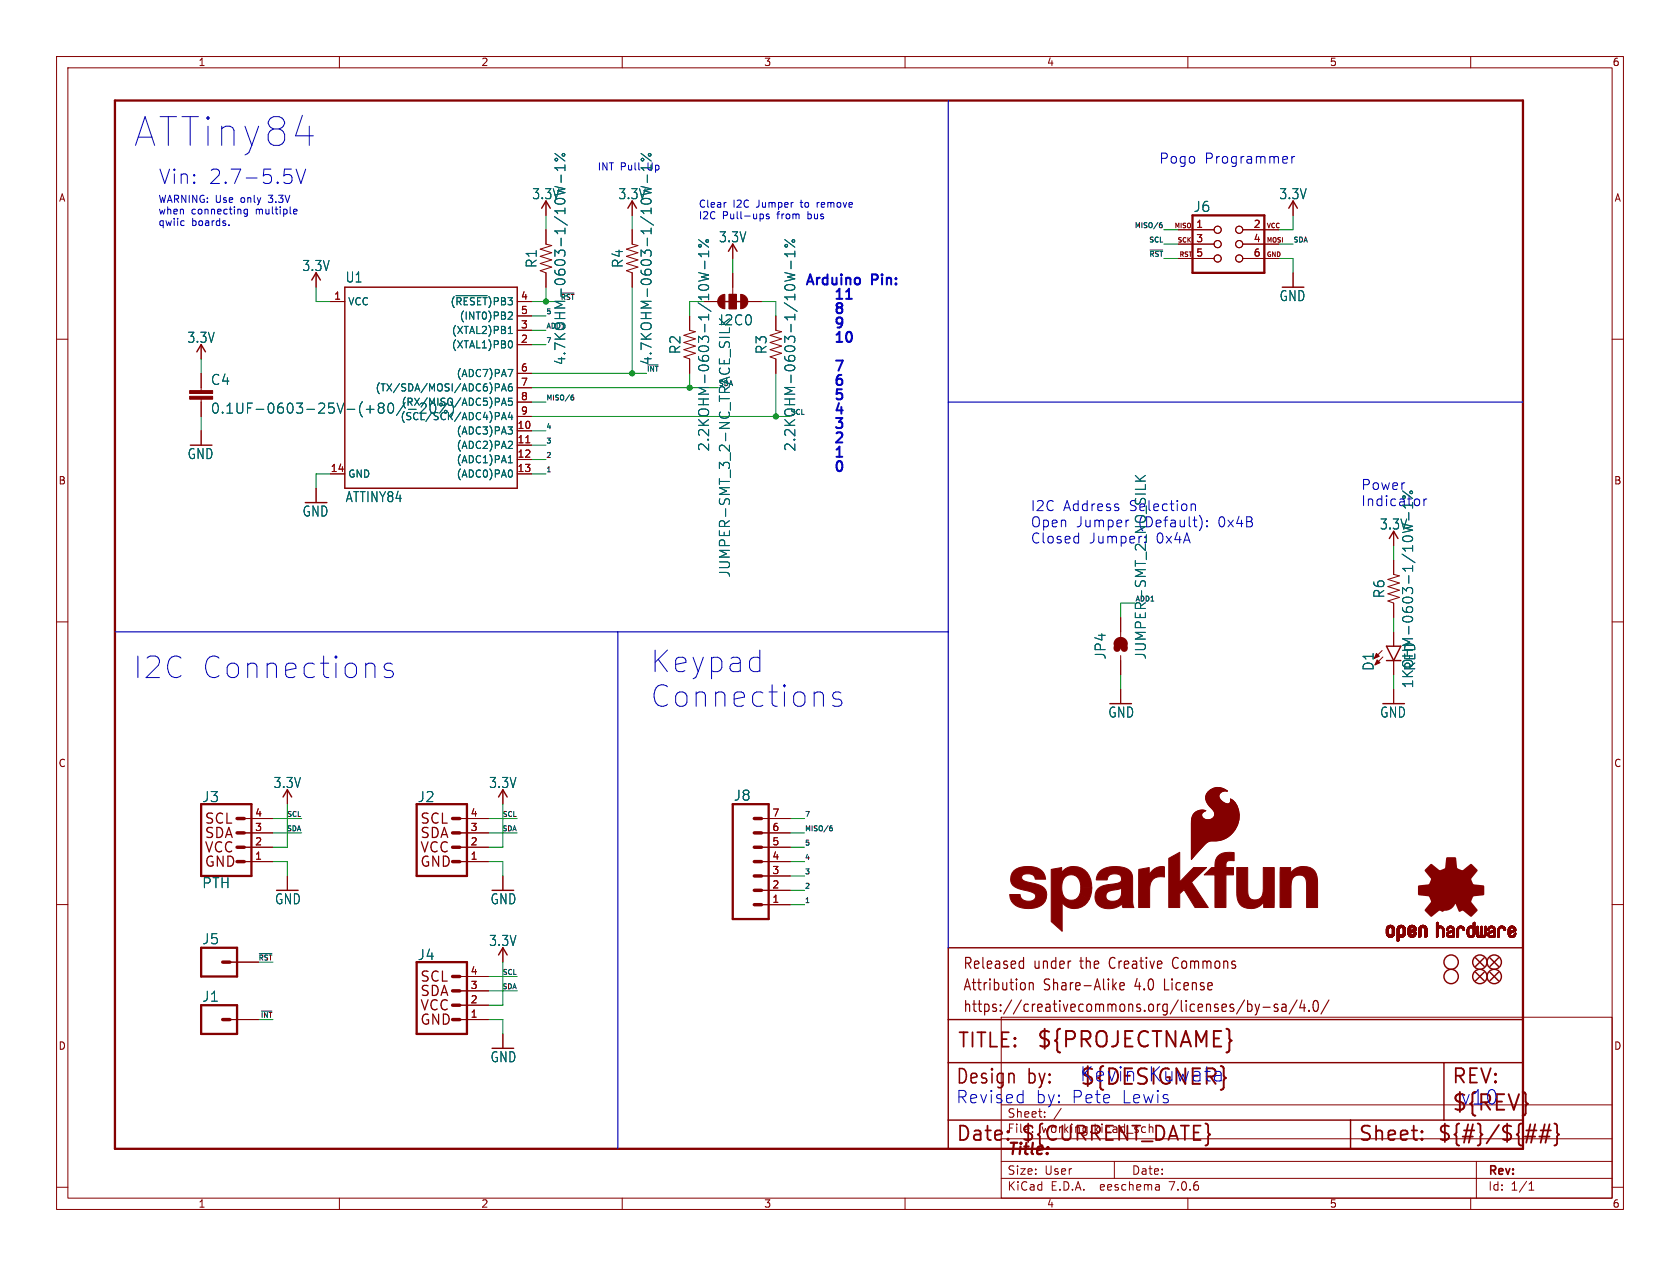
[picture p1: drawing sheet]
<svg xmlns="http://www.w3.org/2000/svg" width="297mm" height="224mm" viewBox="0 0 297 224" stroke-linecap="round" stroke-linejoin="round" font-family="sans-serif">
<defs><g id="words">
<text font-size="7.1" fill="#0000c2" x="23.4" y="26.3">ATTiny84</text>
<g font-size="5.3" fill="#0000c2">
<text x="114.8" y="119.3">Keypad</text>
<text x="23.4" y="120.3">I2C Connections</text>
<text x="114.8" y="125.4">Connections</text>
</g>
<g font-size="3.8" fill="#840000">
<text x="183.1" y="185.7">${PROJECTNAME}</text>
<text x="256.5" y="196.9">${REV}</text>
</g>
<text font-size="3.8" fill="#0000c2" x="190.8" y="192.3">${DESIGNER}</text>
<g font-size="3.5" fill="#0000c2">
<text x="27.9" y="32.8">Vin:</text>
<text x="36.7" y="32.8">2.7-5.5V</text>
<text x="190.8" y="191.5">Kevin</text>
<text x="202.8" y="191.5">Kuwata</text>
<text x="181.6" y="192.1">by:</text>
<text x="258.1" y="195.6">v10</text>
</g>
<g font-size="3.5" fill="#840000">
<text x="169.2" y="185.7">TITLE:</text>
<text x="168.9" y="192.1">Design</text>
<text x="256.5" y="192.1">REV:</text>
<text x="168.9" y="202.2">Date:</text>
<text x="180.3" y="202.2">${CURRENT_DATE}</text>
<text x="240" y="202.2">Sheet:</text>
<text x="254" y="202.2">${#}/${##}</text>
</g>
<g font-size="3" fill="#0000c2">
<text x="168.9" y="195.3">Revised</text>
<text x="183" y="195.3">by:</text>
<text x="189.3" y="195.3">Pete</text>
<text x="198.2" y="195.3">Lewis</text>
</g>
<text font-size="2.8" fill="#840000" x="178" y="204.8">Title:</text>
<g font-size="2.7" fill="#840000">
<text x="170.2" y="171.7">Released</text>
<text x="182.7" y="171.7">under</text>
<text x="191.1" y="171.7">the</text>
<text x="196.5" y="171.7">Creative</text>
<text x="208" y="171.7">Commons</text>
<text x="170.2" y="175.5">Attribution</text>
<text x="170.2" y="179.3">https://creativecommons.org/licenses/by-sa/4.0/</text>
<text x="184.5" y="175.5">Share-Alike</text>
<text x="200.8" y="175.5">4.0</text>
<text x="206.2" y="175.5">License</text>
</g>
<g font-size="2.5" fill="#0000c2">
<text x="204.8" y="29.1">Pogo</text>
<text x="212.9" y="29.1">Programmer</text>
<text x="142.2" y="50.6">Arduino</text>
<text x="147.3" y="53.1">11</text>
<text x="154.2" y="50.6">Pin:</text>
<text x="147.3" y="55.6">8</text>
<text x="147.3" y="58.2">9</text>
<text x="147.3" y="65.8">7</text>
<text x="147.3" y="60.7">10</text>
<text x="147.3" y="68.3">6</text>
<text x="147.3" y="70.9">5</text>
<text x="147.3" y="76">3</text>
<text x="147.3" y="73.4">4</text>
<text x="147.3" y="78.5">2</text>
<text x="147.3" y="83.6">0</text>
<text x="147.3" y="81">1</text>
<text x="240.5" y="86.8">Power</text>
<text x="182.1" y="90.5">I2C</text>
<text x="182.1" y="93.4">Open</text>
<text x="187.9" y="90.5">Address</text>
<text x="190.2" y="93.4">Jumper</text>
<text x="215.4" y="93.4">0x4B</text>
<text x="182.1" y="96.3">Closed</text>
<text x="204.3" y="96.3">0x4A</text>
</g>
<g font-size="2.5" fill="#006464">
<text x="94" y="35.5">3.3V</text>
<text x="109.2" y="35.5">3.3V</text>
<text x="226.1" y="35.5">3.3V</text>
<text x="210.9" y="37.7">J6</text>
<text x="95.1" y="47.5" transform="rotate(-90 95.1 47.5)">R1</text>
<text x="110.3" y="47.5" transform="rotate(-90 110.3 47.5)">R4</text>
<text x="127" y="43.1">3.3V</text>
<text x="53.4" y="48.2">3.3V</text>
<text x="61" y="50.2">U1</text>
<text x="226.1" y="53.5">GND</text>
<text x="127.1" y="57.8">I2C0</text>
<text x="33" y="60.9">3.3V</text>
<text x="100.2" y="64.7" transform="rotate(-90 100.2 64.7)">4.7KOHM-0603-1/10W-1%</text>
<text x="115.4" y="64.7" transform="rotate(-90 115.4 64.7)">4.7KOHM-0603-1/10W-1%</text>
<text x="120.5" y="62.7" transform="rotate(-90 120.5 62.7)">R2</text>
<text x="135.7" y="62.7" transform="rotate(-90 135.7 62.7)">R3</text>
<text x="37.2" y="68.3">C4</text>
<text x="37.2" y="73.4">0.1UF-0603-25V-(+80/-20%)</text>
<text x="33.1" y="81.4">GND</text>
<text x="125.6" y="79.9" transform="rotate(-90 125.6 79.9)">2.2KOHM-0603-1/10W-1%</text>
<text x="140.8" y="79.9" transform="rotate(-90 140.8 79.9)">2.2KOHM-0603-1/10W-1%</text>
<text x="61" y="89">ATTINY84</text>
<text x="240.5" y="89.7">Indicator</text>
<text x="53.4" y="91.6">GND</text>
<text x="199.6" y="90.5">Selection</text>
<text x="201.2" y="93.4">(Default):</text>
<text x="243.9" y="93.9">3.3V</text>
<text x="192.5" y="96.3">Jumper:</text>
<text x="129.3" y="102.2" transform="rotate(-90 129.3 102.2)">JUMPER-SMT_3_2-NC_TRACE_SILK</text>
<text x="245" y="105.9" transform="rotate(-90 245 105.9)">R6</text>
<text x="195.7" y="116.7" transform="rotate(-90 195.7 116.7)">JP4</text>
<text x="202.8" y="116.7" transform="rotate(-90 202.8 116.7)">JUMPER-SMT_2_NO_SILK</text>
<text x="243.1" y="118.8" transform="rotate(-90 243.1 118.8)">D1</text>
<text x="250.4" y="118.8" transform="rotate(-90 250.4 118.8)">RED</text>
<text x="250" y="121.8" transform="rotate(-90 250 121.8)">1KOHM-0603-1/10W-1%</text>
<text x="195.8" y="127.1">GND</text>
<text x="243.9" y="127.1">GND</text>
<text x="35.7" y="142.1">J3</text>
<text x="48.3" y="139.6">3.3V</text>
<text x="73.8" y="142.1">J2</text>
<text x="86.4" y="139.6">3.3V</text>
<text x="129.6" y="141.8">J8</text>
<text x="35.7" y="157.3">PTH</text>
<text x="48.5" y="160.2">GND</text>
<text x="86.6" y="160.2">GND</text>
<text x="35.7" y="167.2">J5</text>
<text x="86.4" y="167.5">3.3V</text>
<text x="73.8" y="170">J4</text>
<text x="35.7" y="177.4">J1</text>
<text x="86.6" y="188.1">GND</text>
</g>
<g font-size="2.5" fill="#840000">
<text x="36.1" y="146">SCL</text>
<text x="36.1" y="148.5">SDA</text>
<text x="74.2" y="146">SCL</text>
<text x="74.2" y="148.5">SDA</text>
<text x="36.1" y="153.6">GND</text>
<text x="36.1" y="151.1">VCC</text>
<text x="74.2" y="153.6">GND</text>
<text x="74.2" y="151.1">VCC</text>
<text x="74.2" y="173.9">SCL</text>
<text x="74.2" y="176.5">SDA</text>
<text x="74.2" y="179">VCC</text>
<text x="74.2" y="181.6">GND</text>
</g>
<g font-size="2.1" fill="#840000">
<text x="178" y="197.9">Sheet:</text>
<text x="178" y="200.6">File:</text>
<text x="184.1" y="200.6">working.kicad_sch</text>
<text x="178" y="208">Size:</text>
<text x="184.7" y="208">User</text>
<text x="200" y="208">Date:</text>
<text x="263" y="208.2">Rev:</text>
<text x="178" y="210.8">KiCad</text>
<text x="185.7" y="210.8">E.D.A.</text>
<text x="194.6" y="210.8">eeschema</text>
<text x="207" y="210.8">7.0.6</text>
<text x="263" y="210.8">Id:</text>
<text x="267.1" y="210.8">1/1</text>
</g>
<g font-size="1.8" fill="#840000">
<text x="35" y="11.9">1</text>
<text x="85" y="11.9">2</text>
<text x="135" y="11.9">3</text>
<text x="185" y="11.9">4</text>
<text x="235" y="11.9">5</text>
<text x="285" y="11.9">6</text>
<text x="10.3" y="35.9">A</text>
<text x="285.3" y="35.9">A</text>
<text x="10.3" y="85.9">B</text>
<text x="285.3" y="85.9">B</text>
<text x="10.3" y="135.9">C</text>
<text x="285.3" y="135.9">C</text>
<text x="10.3" y="185.9">D</text>
<text x="285.3" y="185.9">D</text>
<text x="35" y="213.8">1</text>
<text x="85" y="213.8">2</text>
<text x="135" y="213.8">3</text>
<text x="185" y="213.8">4</text>
<text x="235" y="213.8">5</text>
<text x="285" y="213.8">6</text>
</g>
<g font-size="1.8" fill="#0000c2">
<text x="27.9" y="36">WARNING: Use</text>
<text x="42.7" y="36">only</text>
<text x="47.8" y="36">3.3V</text>
<text x="105.6" y="30.2">INT Pull</text>
<text x="27.9" y="38">when</text>
<text x="27.9" y="40.1">qwiic</text>
<text x="33.8" y="38">connecting</text>
<text x="33.9" y="40.1">boards.</text>
<text x="45.3" y="38">multiple</text>
<text x="123.4" y="36.8">Clear</text>
<text x="123.4" y="38.9">I2C</text>
<text x="127.7" y="38.9">Pull-ups</text>
<text x="129.6" y="36.8">I2C</text>
<text x="133.8" y="36.8">Jumper</text>
<text x="137.5" y="38.9">from</text>
<text x="141.8" y="36.8">to</text>
<text x="143" y="38.9">bus</text>
<text x="144.9" y="36.8">remove</text>
</g>
<g font-size="1.8" fill="#006464">
<text x="114.6" y="30.2">Up</text>
<text x="61.5" y="54.2">VCC</text>
<text x="79.5" y="54.2">(~{RESET})PB3</text>
<text x="79.8" y="59.3">(XTAL2)PB1</text>
<text x="81.2" y="56.7">(INT0)PB2</text>
<text x="79.8" y="61.8">(XTAL1)PB0</text>
<text x="66.3" y="69.4">(TX/SDA/MOSI/ADC6)PA6</text>
<text x="70.9" y="72">(RX/MISO/ADC5)PA5</text>
<text x="80.6" y="66.9">(ADC7)PA7</text>
<text x="70.7" y="74.5">(SCL/SCK/ADC4)PA4</text>
<text x="80.6" y="77.1">(ADC3)PA3</text>
<text x="80.6" y="79.6">(ADC2)PA2</text>
<text x="80.6" y="82.1">(ADC1)PA1</text>
<text x="61.5" y="84.7">GND</text>
<text x="80.6" y="84.7">(ADC0)PA0</text>
</g>
<g font-size="1.8" fill="#a90000">
<text x="211.4" y="40.4">1</text>
<text x="221.5" y="40.4">2</text>
<text x="211.4" y="42.9">3</text>
<text x="211.4" y="45.5">5</text>
<text x="221.5" y="42.9">4</text>
<text x="221.5" y="45.5">6</text>
<text x="59" y="53.1">1</text>
<text x="92" y="53.1">4</text>
<text x="92" y="58.2">3</text>
<text x="92" y="55.6">5</text>
<text x="92" y="60.7">2</text>
<text x="92" y="65.8">6</text>
<text x="92" y="68.3">7</text>
<text x="92" y="70.9">8</text>
<text x="91.4" y="75.9">10</text>
<text x="92" y="73.4">9</text>
<text x="58.4" y="83.6">14</text>
<text x="91.4" y="78.5">11</text>
<text x="91.4" y="81">12</text>
<text x="91.4" y="83.6">13</text>
<text x="45" y="149.6">2</text>
<text x="45" y="147.1">3</text>
<text x="45" y="144.5">4</text>
<text x="83.1" y="149.6">2</text>
<text x="83.1" y="147.1">3</text>
<text x="83.1" y="144.5">4</text>
<text x="136.5" y="149.6">5</text>
<text x="136.5" y="147.1">6</text>
<text x="136.5" y="144.5">7</text>
<text x="45" y="152.1">1</text>
<text x="83.1" y="152.1">1</text>
<text x="136.5" y="154.7">3</text>
<text x="136.5" y="152.1">4</text>
<text x="136.5" y="159.8">1</text>
<text x="136.5" y="157.2">2</text>
<text x="83.1" y="172.5">4</text>
<text x="83.1" y="177.5">2</text>
<text x="83.1" y="175">3</text>
<text x="83.1" y="180.1">1</text>
</g>
<g font-size="1.2" fill="#0f0f0f">
<text x="200.5" y="40.4">MISO/6</text>
<text x="203" y="42.9">SCL</text>
<text x="203" y="45.5">~{RST}</text>
<text x="228.6" y="42.9">SDA</text>
<text x="99.1" y="53.1">~{RST}</text>
<text x="96.5" y="55.6">5</text>
<text x="96.5" y="60.7">7</text>
<text x="114.3" y="65.8">~{INT}</text>
<text x="96.5" y="70.9">MISO/6</text>
<text x="96.5" y="76">4</text>
<text x="96.5" y="81">2</text>
<text x="96.5" y="78.5">3</text>
<text x="96.5" y="83.6">1</text>
<text x="50.6" y="147.1">SDA</text>
<text x="50.6" y="144.5">SCL</text>
<text x="88.7" y="147.1">SDA</text>
<text x="88.7" y="144.5">SCL</text>
<text x="142.2" y="149.6">5</text>
<text x="142.2" y="147.1">MISO/6</text>
<text x="142.2" y="144.5">7</text>
<text x="142.2" y="154.7">3</text>
<text x="142.2" y="152.2">4</text>
<text x="142.2" y="157.2">2</text>
<text x="142.2" y="159.8">1</text>
<text x="45.6" y="169.9">~{RST}</text>
<text x="88.7" y="172.5">SCL</text>
<text x="88.7" y="175">SDA</text>
<text x="45.9" y="180.1">~{INT}</text>
</g>
<g font-size="1.2" fill="#006464">
<text x="96.5" y="58.2">ADD1</text>
<text x="127" y="68.3">SDA</text>
<text x="139.7" y="73.4">SCL</text>
<text x="200.7" y="106.4">ADD1</text>
</g>
<g font-size="1.1" fill="#840000">
<text x="207.5" y="40.6">MISO</text>
<text x="223.8" y="40.6">VCC</text>
<text x="208.1" y="43.1">SCK</text>
<text x="208.4" y="45.6">RST</text>
<text x="223.8" y="45.6">GND</text>
<text x="223.8" y="43.1">MOSI</text>
</g>
</g></defs>
<g fill="none" stroke="#840000" stroke-width=".18">
<path d="M10 10h277v203.9h-277zM12 12h273v199.9h-273zM60 10v2M110 10v2M160 10v2M210 10v2M260 10v2M96.5 35.6v2.5M111.8 35.6v2.5M228.6 35.6v2.5M10 60h2M55.9 48.3v2.5"/>
<path d="M58.4 53.3h2.6M91.4 53.3h2.6M91.4 58.4h2.6M91.4 55.9h2.6M96.5 40.6v2.6l1 .2-2 .7 2 .6-2 .6 2 .7-2 .6 2 .6-2 .7 1 .4v2.5M111.8 40.6v2.6l1 .2-2.1 .7 2.1 .6-2.1 .6 2.1 .7-2.1 .6 2.1 .6-2.1 .7 1.1 .4v2.5M121.9 55.9v2.5l1 .3-2 .6 2 .6-2 .7 2 .6-2 .6 2 .7-2 .6 1 .4v2.5M124.5 53.3h2.5M128.9 52.1h1.3v2.5h-1.3zM129.5 43.2v2.5M129.5 48.3v3.8M132.1 53.3h2.5"/>
<path d="M137.2 55.9v2.5l1 .3-2.1 .6 2.1 .6-2.1 .7 2.1 .6-2.1 .6 2.1 .7-2.1 .6 1.1 .4v2.5M208.3 40.6h6.3M208.3 43.2h6.3M208.3 45.7h6.3M219.7 40.6h6.4M219.7 43.2h6.4M219.7 45.7h6.4M228.6 48.3v2.5M285 60h2M35.6 61v2.5M35.6 66v3.1M35.6 70.6v3.1"/>
<path d="M35.6 76.2v2.5M91.4 76.2h2.6M91.4 78.7h2.6M91.4 61h2.6M91.4 66h2.6M91.4 68.6h2.6M91.4 71.1h2.6M91.4 73.7h2.6M55.9 86.4v2.5M58.4 83.8h2.6M91.4 81.3h2.6M91.4 83.8h2.6"/>
<path d="M246.4 94v2.5M246.4 99.1v2.5l1 .3-2 .6 2 .6-2 .7 2 .6-2 .6 2 .7-2 .6 1 .4v2.5M10 110h2M198.1 109.2v3.4M198.1 116v3.4M244.3 115.1l-1.3 1.4M244.5 116.2l-1.4 1.4M246.4 111.8v2.5M246.4 116.8v2.6M285 110h2M50.8 139.7v2.5M88.9 139.7v2.5"/>
<path d="M198.1 121.9v2.6M246.4 121.9v2.6M10 160h2M43.2 152.4h5.1M43.2 149.9h5.1M43.2 147.3h5.1M43.2 144.8h5.1M50.8 154.9v2.6M81.3 152.4h5.1M81.3 149.9h5.1M81.3 147.3h5.1M81.3 144.8h5.1"/>
<path d="M88.9 154.9v2.6M134.6 157.5h5.1M134.6 154.9h5.1M134.6 152.4h5.1M134.6 149.9h5.1M134.6 147.3h5.1M134.6 144.8h5.1M285 160h2M40.6 170.2h5.1M81.3 177.8h5.1M81.3 175.3h5.1M81.3 172.7h5.1"/>
<path d="M88.9 167.6v2.6M134.6 160h5.1M177 179.9h108v32h-108zM40.6 180.3h5.1M81.3 180.3h5.1M88.9 182.9v2.5M177 195.4h108M184.7 197.5v.1M187.6 196l-1.3 2M10 210h2M60 211.9v2M110 211.9v2"/>
<path d="M160 211.9v2M177 208.4h108M177 205.4h108M177 201.4h108M197 205.4v3M204.9 209.6l.1 .9M205 210.4l-.2 .1M205 209.9h-.2M210 211.9v2M260 211.9v2M261 205.4v6.5M270.3 210.5h.9"/>
<path d="M270.3 209.4l.4-.4v1.5M285 210h2"/>
<circle cx="215.3" cy="43.2" r=".63"/>
<circle cx="215.3" cy="45.7" r=".63"/>
<circle cx="215.3" cy="40.6" r=".63"/>
<circle cx="219.1" cy="45.7" r=".63"/>
<circle cx="219.1" cy="43.2" r=".63"/>
<circle cx="219.1" cy="40.6" r=".63"/>
</g>
<g fill="#840000" stroke="#840000" stroke-width=".18">
<path d="M191.1 157l1.9 .1v.7l-.4 1.2-1.7-.8z"/>
<path d="M206.6 151.8l2-1v5.2l2.4-2.5h2.3l-2.7 2.5 3 4.5h-2.3l-2-3.1-.7 .7v2.4h-2z"/>
<path d="M196 156.5l1.2-.2 .3 1-1.2 .3z"/>
<path d="M201.3 153.8l1.9-.3v1.3a2.34 2.34 0 0 1 2.7-1.5v1.8h-.3a1.97 1.97 0 0 0-2.4 2.2v3.2h-1.9z"/>
<path d="M218.6 153.5h2v2a7.9 7.9 0 0 0 .3 3.3 1.43 1.43 0 0 0 1.6 .3 1.43 1.43 0 0 0 .8-1.5v-4.1h2l-.1 7h-1.8v-1a2.75 2.75 0 0 1-4.3 .4 5.3 5.3 0 0 1-.5-3.2z"/>
<path d="M226.3 153.5h1.9v.9a2.68 2.68 0 0 1 4.5 .1 18.3 18.3 0 0 1 .2 4.4v1.6h-1.9v-2a7.9 7.9 0 0 0-.3-3.3 1.42 1.42 0 0 0-1.6-.3 1.42 1.42 0 0 0-.8 1.4l-.1 4.2h-1.9z"/>
<path d="M185.8 153.8l1.9-.3v.8a2.88 2.88 0 0 1 3-1 2.88 2.88 0 0 1 2.1 2.3l.2 1.5-1.9-.1a1.87 1.87 0 0 0-2.2-2.2 2.27 2.27 0 0 0-1.2 2.6 1.64 1.64 0 0 0 1.3 1.8 1.64 1.64 0 0 0 1.9-1l1.7 .8a2.81 2.81 0 0 1-4.8 .6v5.1l-2-1.7z"/>
<path d="M179.2 154a4.4 4.4 0 0 1 5 0l.5 .9 .2 .6h-1.9a1.32 1.32 0 0 0-1.9-.9 .65 .65 0 0 0-.5 .7 .65 .65 0 0 0 .7 .6l.3 .1a6.3 6.3 0 0 1 3 1.1 2.23 2.23 0 0 1-1.6 3.5 4 4 0 0 1-4.2-1.2l-.3-1.2h1.8a1.51 1.51 0 0 0 1.2 1.2 1.51 1.51 0 0 0 1.6-.7 .85 .85 0 0 0-.9-1 7.5 7.5 0 0 1-3.1-1.1 1.96 1.96 0 0 1 .1-2.6z"/>
<path d="M215.4 151.4a3.9 3.9 0 0 1 2.7-.6h.1v1.4h-.4a.91 .91 0 0 0-.9 .3 .91 .91 0 0 0-.2 1h1.4v1.3h-1.4v5.7h-1.9v-5.7h-1.9l.8-.9a.99 .99 0 0 1 1.1-.4v-.3a2.67 2.67 0 0 1 .6-1.8z"/>
<path d="M213.6 140.1a2.45 2.45 0 0 1 3.4-.2 1.05 1.05 0 0 0-1.4 .6 1.05 1.05 0 0 0 .6 1.4 .75 .75 0 0 0 1.4-.2l-.1-.4a3.8 3.8 0 0 1 .8 5.5 4.3 4.3 0 0 1-4.2 1.9 4.8 4.8 0 0 0-2.3 1.9l-1.2 1.4v-6.4a1.94 1.94 0 0 1 2.6-2.2 .82 .82 0 0 0-.8 .9 .82 .82 0 0 0 1 .7 1.1 1.1 0 0 0 1.3-.6 1.1 1.1 0 0 0-.4-1.4 2.08 2.08 0 0 1-.7-2.9z"/>
<path d="M194.5 154.1a4.8 4.8 0 0 1 5.3 0 3.8 3.8 0 0 1 .4 2.6v2.7l.3 1.1h-1.4a.51 .51 0 0 1-.6 0 .51 .51 0 0 1-.1-.6 3.3 3.3 0 0 1-4.4 0 2.19 2.19 0 0 1-.1-2.4 2.19 2.19 0 0 1 2.1-1l.3 1.1a.96 .96 0 0 0-.8 1.1 .96 .96 0 0 0 1.2 .7 1.68 1.68 0 0 0 1.6-2v-.3l-.8 .2-.3-1a.86 .86 0 0 0 1.1-1.1 1.42 1.42 0 0 0-2.1-.4l-.4 .4a.45 .45 0 0 1-.7 .4h-1.3l.2-.8z"/>
<path d="M243.5 116.7l.5 .5-.9 .4z"/>
<path d="M245.1 165.1h.4z"/>
<path d="M245.1 165l.4 .1z"/>
<path d="M245.1 165h.4z"/>
<path d="M245.1 164.9l.4 .1z"/>
<path d="M245.1 164.9h.4z"/>
<path d="M245.1 164.8l.4 .1z"/>
<path d="M245.1 164.8h.4z"/>
<path d="M245.1 164.7l.4 .1z"/>
<path d="M245.1 164.7h.4z"/>
<path d="M245.1 164.6l.4 .1z"/>
<path d="M245.1 164.6h.4z"/>
<path d="M245.1 164.5l.4 .1z"/>
<path d="M245.1 164.5h.4z"/>
<path d="M245.1 164.4l.4 .1z"/>
<path d="M245.1 164.4h.4z"/>
<path d="M245.1 164.3l.4 .1z"/>
<path d="M245.1 165.2h.4z"/>
<path d="M245.1 165.1l.4 .1z"/>
<path d="M245.1 164.3h.4z"/>
<path d="M245.1 165.3h.5z"/>
<path d="M245.1 165.3h.4z"/>
<path d="M245.1 165.2l.4 .1z"/>
<path d="M245.1 164.2l.4 .1z"/>
<path d="M245.1 164.2h.4z"/>
<path d="M245.1 164.2h.5z"/>
<path d="M245.1 164.1l.5 .1z"/>
<path d="M245.1 164.1h.5z"/>
<path d="M245.1 165.4h.6z"/>
<path d="M245.1 165.3l.5 .1z"/>
<path d="M245.1 164.1h.6z"/>
<path d="M245.2 165.4h.5z"/>
<path d="M245.2 164.1h.5z"/>
<path d="M245.2 165.4h1.3z"/>
<path d="M245.2 165.4h.6z"/>
<path d="M245.2 164l1.2 .1z"/>
<path d="M245.2 165.4h1.2z"/>
<path d="M245.2 164h1.2z"/>
<path d="M245.2 165.5h1.2z"/>
<path d="M245.2 165.4l1.2 .1z"/>
<path d="M245.2 163.9l1.2 .1z"/>
<path d="M245.2 163.9h1.2z"/>
<path d="M245.3 165.5l1.1 .1z"/>
<path d="M245.3 165.6h1.1z"/>
<path d="M245.3 163.9h1.1z"/>
<path d="M245.3 165.6h1z"/>
<path d="M245.3 163.9h1z"/>
<path d="M245.3 163.8l1 .1z"/>
<path d="M245.3 163.8h1z"/>
<path d="M245.4 165.6l.9 .1z"/>
<path d="M245.4 163.8h.9z"/>
<path d="M245.4 165.7h.8z"/>
<path d="M245.4 163.8h.8z"/>
<path d="M245.4 163.7l.8 .1z"/>
<path d="M245.5 163.7h.7z"/>
<path d="M245.5 165.7h.7z"/>
<path d="M245.5 165.7h.6z"/>
<path d="M245.5 163.7h.6z"/>
<path d="M245.5 165.7l.6 .1z"/>
<path d="M245.6 163.7h.4z"/>
<path d="M245.6 165.8h.4z"/>
<path d="M245.7 163.7h.3z"/>
<path d="M245.7 165.8h.2z"/>
<path d="M245.7 163.7h.2z"/>
<path d="M245.9 164.1h.6z"/>
<path d="M245.9 165.4h.6z"/>
<path d="M246 165.4h.5z"/>
<path d="M246 164.1h.5z"/>
<path d="M246 165.3l.5 .1z"/>
<path d="M246 165.3h.5z"/>
<path d="M246 164.1l.5 .1z"/>
<path d="M246.1 165.3h.4z"/>
<path d="M246.1 164.2h.4z"/>
<path d="M246.1 165.2l.4 .1z"/>
<path d="M246.1 165.2h.4z"/>
<path d="M246.1 164.3h.4z"/>
<path d="M246.1 164.2l.4 .1z"/>
<path d="M246.1 165.1l.4 .1z"/>
<path d="M246.1 165.1h.4z"/>
<path d="M246.1 165l.4 .1z"/>
<path d="M246.1 165h.4z"/>
<path d="M246.1 164.9l.4 .1z"/>
<path d="M246.1 164.9h.4z"/>
<path d="M246.1 164.8l.4 .1z"/>
<path d="M246.1 164.8h.4z"/>
<path d="M246.1 164.7l.4 .1z"/>
<path d="M246.1 164.7h.4z"/>
<path d="M246.1 164.6l.4 .1z"/>
<path d="M246.1 164.6h.4z"/>
<path d="M246.1 164.5l.4 .1z"/>
<path d="M246.1 164.5h.4z"/>
<path d="M246.1 164.4l.4 .1z"/>
<path d="M246.1 164.4h.4z"/>
<path d="M246.1 164.3l.4 .1z"/>
<path d="M247 166.4h.2z"/>
<path d="M247 166.4h.3z"/>
<path d="M247 166.4h.4z"/>
<path d="M247 166.3l.4 .1z"/>
<path d="M247 166.3h.4z"/>
<path d="M247 166.2l.4 .1z"/>
<path d="M247 166.2h.4z"/>
<path d="M247 166.1l.4 .1z"/>
<path d="M247 166.1h.4z"/>
<path d="M247 166l.4 .1z"/>
<path d="M247 166h.4z"/>
<path d="M247 165.9l.4 .1z"/>
<path d="M247 165.9h.4z"/>
<path d="M247 165.8l.4 .1z"/>
<path d="M247 165.8h.4z"/>
<path d="M247 165.7l.4 .1z"/>
<path d="M247 165.7h1z"/>
<path d="M247 165.7h1.1z"/>
<path d="M247 165.7h1.2z"/>
<path d="M247 165.6l1.2 .1z"/>
<path d="M247 165.6h1.2z"/>
<path d="M247 165.6h1.3z"/>
<path d="M247 165.5l1.3 .1z"/>
<path d="M247 165.5h1.3z"/>
<path d="M247 165.4l1.3 .1z"/>
<path d="M247 165.4h1.4z"/>
<path d="M247 165.4h.7z"/>
<path d="M247 165.4h.6z"/>
<path d="M247 165.3l.6 .1z"/>
<path d="M247 165.3h.5z"/>
<path d="M247 165.2l.5 .1z"/>
<path d="M247 165.2h.4z"/>
<path d="M247 165.1l.4 .1z"/>
<path d="M247 165.1h.4z"/>
<path d="M247 165l.4 .1z"/>
<path d="M247 165h.4z"/>
<path d="M247 164.9l.4 .1z"/>
<path d="M247 164.9h.4z"/>
<path d="M247 164.8l.4 .1z"/>
<path d="M247 164.8h.4z"/>
<path d="M247 164.7l.4 .1z"/>
<path d="M247 164.7h.4z"/>
<path d="M247 164.6l.4 .1z"/>
<path d="M247 164.6h.4z"/>
<path d="M247 164.5l.4 .1z"/>
<path d="M247 164.5h.4z"/>
<path d="M247 164.4l.4 .1z"/>
<path d="M247 164.4h.4z"/>
<path d="M247 164.3l.4 .1z"/>
<path d="M247 164.3h.4z"/>
<path d="M247 164.2l.4 .1z"/>
<path d="M247 166.5h.2z"/>
<path d="M247 166.4l.2 .1z"/>
<path d="M247 164.2h.4z"/>
<path d="M247 164.2h.5z"/>
<path d="M247 166.5h.1z"/>
<path d="M247 164.1l.5 .1z"/>
<path d="M247 164.1h.5z"/>
<path d="M247 164.1h.6z"/>
<path d="M247.1 164.1h.5z"/>
<path d="M247.1 164l1.3 .1z"/>
<path d="M247.1 164h1.3z"/>
<path d="M247.1 164h1.2z"/>
<path d="M247.1 163.9l1.2 .1z"/>
<path d="M247.1 163.9h1.2z"/>
<path d="M247.2 163.9h1.1z"/>
<path d="M247.2 163.9h1z"/>
<path d="M247.2 163.8l1 .1z"/>
<path d="M247.2 163.8h1z"/>
<path d="M247.3 163.8h.9z"/>
<path d="M247.3 163.8h.8z"/>
<path d="M247.4 163.8h.7z"/>
<path d="M247.4 163.7l.7 .1z"/>
<path d="M247.4 163.7h.7z"/>
<path d="M247.4 163.7h.6z"/>
<path d="M247.5 165.7l.5 .1z"/>
<path d="M247.5 163.7h.5z"/>
<path d="M247.5 165.8h.4z"/>
<path d="M247.5 163.7h.4z"/>
<path d="M247.6 165.8h.3z"/>
<path d="M247.6 163.7h.3z"/>
<path d="M247.6 163.7h.2z"/>
<path d="M247.6 165.8h.2z"/>
<path d="M247.8 164.1h.6z"/>
<path d="M247.8 165.4h.6z"/>
<path d="M247.9 165.4h.5z"/>
<path d="M247.9 164.1h.5z"/>
<path d="M247.9 165.3l.5 .1z"/>
<path d="M247.9 165.3h.5z"/>
<path d="M248 165.3h.4z"/>
<path d="M248 164.1l.4 .1z"/>
<path d="M248 164.2h.4z"/>
<path d="M248 165.2l.4 .1z"/>
<path d="M248 165.2h.4z"/>
<path d="M248 165.2h.5z"/>
<path d="M248 164.3h.5z"/>
<path d="M248 164.2l.4 .1z"/>
<path d="M248.1 165.2h.4z"/>
<path d="M248.1 164.3h.4z"/>
<path d="M248.1 165.1l.4 .1z"/>
<path d="M248.1 165.1h.4z"/>
<path d="M248.1 164.4h.4z"/>
<path d="M248.1 164.3l.4 .1z"/>
<path d="M248.1 165l.4 .1z"/>
<path d="M248.1 165h.4z"/>
<path d="M248.1 164.9l.4 .1z"/>
<path d="M248.1 164.9h.4z"/>
<path d="M248.1 164.8l.4 .1z"/>
<path d="M248.1 164.8h.4z"/>
<path d="M248.1 164.7l.4 .1z"/>
<path d="M248.1 164.7h.4z"/>
<path d="M248.1 164.6l.4 .1z"/>
<path d="M248.1 164.6h.4z"/>
<path d="M248.1 164.5l.4 .1z"/>
<path d="M248.1 164.5h.4z"/>
<path d="M248.1 164.4l.4 .1z"/>
<path d="M248.9 165.2h.4z"/>
<path d="M248.9 165.1l.4 .1z"/>
<path d="M248.9 165.1h.4z"/>
<path d="M248.9 165.1h.5z"/>
<path d="M248.9 165l.5 .1z"/>
<path d="M248.9 165h.5z"/>
<path d="M248.9 165h.6z"/>
<path d="M248.9 165h.7z"/>
<path d="M248.9 164.9l.7 .1z"/>
<path d="M248.9 164.9h.7z"/>
<path d="M248.9 164.9h.8z"/>
<path d="M248.9 164.9h.9z"/>
<path d="M248.9 164.8l.9 .1z"/>
<path d="M248.9 164.8h.9z"/>
<path d="M248.9 164.8h1z"/>
<path d="M248.9 164.8h1.1z"/>
<path d="M248.9 164.7l1.1 .1z"/>
<path d="M248.9 164.7h1.2z"/>
<path d="M248.9 164.7h1.3z"/>
<path d="M248.9 164.6l1.3 .1z"/>
<path d="M248.9 164.6h1.4z"/>
<path d="M248.9 164.6h.4z"/>
<path d="M248.9 164.5l.4 .1z"/>
<path d="M248.9 164.5h.4z"/>
<path d="M248.9 164.4l.4 .1z"/>
<path d="M248.9 164.4h.4z"/>
<path d="M248.9 164.3l.4 .1z"/>
<path d="M248.9 164.3h.4z"/>
<path d="M248.9 164.2l.4 .1z"/>
<path d="M248.9 165.3h.5z"/>
<path d="M248.9 165.2l.4 .1z"/>
<path d="M248.9 164.2h.4z"/>
<path d="M248.9 164.2h.5z"/>
<path d="M248.9 164.1l.5 .1z"/>
<path d="M248.9 164.1h.5z"/>
<path d="M249 165.3l.5 .1z"/>
<path d="M249 164.1h.4z"/>
<path d="M249 164.1h.5z"/>
<path d="M249 165.4h.5z"/>
<path d="M249 165.4h1.3z"/>
<path d="M249 165.4h.6z"/>
<path d="M249 164.1h.6z"/>
<path d="M249 164l1.3 .1z"/>
<path d="M249 164h1.3z"/>
<path d="M249 165.5h1.2z"/>
<path d="M249 165.4l1.2 .1z"/>
<path d="M249 164h1.2z"/>
<path d="M249.1 165.5h1.1z"/>
<path d="M249.1 164h1.1z"/>
<path d="M249.1 163.9l1.1 .1z"/>
<path d="M249.1 165.5l1.1 .1z"/>
<path d="M249.1 163.9h1.1z"/>
<path d="M249.1 165.6h1.1z"/>
<path d="M249.1 165.6h1z"/>
<path d="M249.1 163.9h1z"/>
<path d="M249.2 165.6h.9z"/>
<path d="M249.2 163.8l.9 .1z"/>
<path d="M249.2 163.8h.9z"/>
<path d="M249.2 165.6l.9 .1z"/>
<path d="M249.2 165.7h.9z"/>
<path d="M249.2 165.7h.8z"/>
<path d="M249.2 163.8h.8z"/>
<path d="M249.3 165.7h.7z"/>
<path d="M249.3 163.8h.7z"/>
<path d="M249.3 163.7l.7 .1z"/>
<path d="M249.3 163.7h.7z"/>
<path d="M249.3 163.7h.6z"/>
<path d="M249.3 165.7h.6z"/>
<path d="M249.4 163.7h.5z"/>
<path d="M249.4 165.7l.5 .1z"/>
<path d="M249.4 164.6h.9z"/>
<path d="M249.4 163.7h.4z"/>
<path d="M249.4 165.8h.4z"/>
<path d="M249.5 163.7h.3z"/>
<path d="M249.5 165.8h.3z"/>
<path d="M249.5 164.6h.8z"/>
<path d="M249.5 165.8h.2z"/>
<path d="M249.5 164.5l.8 .1z"/>
<path d="M249.5 163.7h.2z"/>
<path d="M249.5 164.5h.8z"/>
<path d="M249.6 164.5h.7z"/>
<path d="M249.7 164.5h.6z"/>
<path d="M249.7 164.1h.6z"/>
<path d="M249.7 165.4h.6z"/>
<path d="M249.8 165.4h.5z"/>
<path d="M249.8 164.4l.5 .1z"/>
<path d="M249.8 164.4h.5z"/>
<path d="M249.8 164.1h.5z"/>
<path d="M249.8 165.3l.5 .1z"/>
<path d="M249.8 165.3h.5z"/>
<path d="M249.9 165.3h.4z"/>
<path d="M249.9 164.1l.4 .1z"/>
<path d="M249.9 164.4h.4z"/>
<path d="M249.9 164.2h.4z"/>
<path d="M249.9 165.2l.4 .1z"/>
<path d="M249.9 165.2h.4z"/>
<path d="M249.9 164.3l.4 .1z"/>
<path d="M249.9 164.3h.4z"/>
<path d="M249.9 164.2l.4 .1z"/>
<path d="M250 165.2h.3z"/>
<path d="M250 165.1l.3 .1z"/>
<path d="M250 165.1h.3z"/>
<path d="M250 165l.3 .1z"/>
<path d="M250 165h.3z"/>
<path d="M250.1 165h.2z"/>
<path d="M250.1 164.9l.2 .1z"/>
<path d="M250.1 164.9h.2z"/>
<path d="M250.2 164.9h.1z"/>
<path d="M250.8 165.7h.3z"/>
<path d="M250.8 165.7h.4z"/>
<path d="M250.8 165.6l.4 .1z"/>
<path d="M250.8 165.6h.4z"/>
<path d="M250.8 165.5l.4 .1z"/>
<path d="M250.8 165.5h.4z"/>
<path d="M250.8 165.4l.4 .1z"/>
<path d="M250.8 165.4h.4z"/>
<path d="M250.8 165.3l.4 .1z"/>
<path d="M250.8 165.3h.4z"/>
<path d="M250.8 165.2l.4 .1z"/>
<path d="M250.8 165.2h.4z"/>
<path d="M250.8 165.1l.4 .1z"/>
<path d="M250.8 165.1h.4z"/>
<path d="M250.8 165l.4 .1z"/>
<path d="M250.8 165h.4z"/>
<path d="M250.8 164.9l.4 .1z"/>
<path d="M250.8 164.9h.4z"/>
<path d="M250.8 164.8l.4 .1z"/>
<path d="M250.8 164.8h.4z"/>
<path d="M250.8 164.7l.4 .1z"/>
<path d="M250.8 164.7h.4z"/>
<path d="M250.8 164.6l.4 .1z"/>
<path d="M250.8 164.6h.4z"/>
<path d="M250.8 164.5l.4 .1z"/>
<path d="M250.8 164.5h.4z"/>
<path d="M250.8 164.4l.4 .1z"/>
<path d="M250.8 164.4h.4z"/>
<path d="M250.8 164.3l.4 .1z"/>
<path d="M250.8 164.3h.4z"/>
<path d="M250.8 165.7h.2z"/>
<path d="M250.8 164.2l.5 .1z"/>
<path d="M250.8 165.7l.2 .1z"/>
<path d="M250.8 164.2h.5z"/>
<path d="M250.9 164.2h.4z"/>
<path d="M250.9 164.1l.4 .1z"/>
<path d="M250.9 164.1h.4z"/>
<path d="M250.9 164.1h.5z"/>
<path d="M250.9 164.1h.6z"/>
<path d="M250.9 164l1.3 .1z"/>
<path d="M250.9 164h1.3z"/>
<path d="M250.9 164h1.2z"/>
<path d="M251 164h1.1z"/>
<path d="M251 163.9l1.1 .1z"/>
<path d="M251 163.9h1.1z"/>
<path d="M251 163.8l1.1 .1z"/>
<path d="M251.1 163.8h.9z"/>
<path d="M251.1 163.8h.8z"/>
<path d="M251.2 163.8h.7z"/>
<path d="M251.2 163.7l.7 .1z"/>
<path d="M251.2 163.7h.7z"/>
<path d="M251.2 163.7h.6z"/>
<path d="M251.3 163.7h.5z"/>
<path d="M251.4 163.7h.3z"/>
<path d="M251.5 163.7h.2z"/>
<path d="M251.6 164.1h.6z"/>
<path d="M251.7 164.1h.5z"/>
<path d="M251.8 164.1h.4z"/>
<path d="M251.8 164.1l.4 .1z"/>
<path d="M251.8 164.2h.4z"/>
<path d="M251.8 164.2h.5z"/>
<path d="M251.9 164.2l.4 .1z"/>
<path d="M251.9 164.3h.4z"/>
<path d="M251.9 165.7h.3z"/>
<path d="M251.9 165.7h.4z"/>
<path d="M251.9 165.6l.4 .1z"/>
<path d="M251.9 165.6h.4z"/>
<path d="M251.9 165.5l.4 .1z"/>
<path d="M251.9 165.5h.4z"/>
<path d="M251.9 165.4l.4 .1z"/>
<path d="M251.9 165.4h.4z"/>
<path d="M251.9 165.3l.4 .1z"/>
<path d="M251.9 165.3h.4z"/>
<path d="M251.9 165.2l.4 .1z"/>
<path d="M251.9 165.2h.4z"/>
<path d="M251.9 165.1l.4 .1z"/>
<path d="M251.9 165.1h.4z"/>
<path d="M251.9 165l.4 .1z"/>
<path d="M251.9 165h.4z"/>
<path d="M251.9 164.9l.4 .1z"/>
<path d="M251.9 164.9h.4z"/>
<path d="M251.9 164.8l.4 .1z"/>
<path d="M251.9 164.8h.4z"/>
<path d="M251.9 164.7l.4 .1z"/>
<path d="M251.9 164.7h.4z"/>
<path d="M251.9 164.6l.4 .1z"/>
<path d="M251.9 164.6h.4z"/>
<path d="M251.9 164.5l.4 .1z"/>
<path d="M251.9 164.5h.4z"/>
<path d="M251.9 164.4l.4 .1z"/>
<path d="M251.9 164.4h.4z"/>
<path d="M251.9 164.3l.4 .1z"/>
<path d="M251.9 165.7h.2z"/>
<path d="M251.9 165.7l.2 .1z"/>
<path d="M251.9 165.8h.1z"/>
<path d="M253.9 165.8h.2z"/>
<path d="M253.9 165.7l.2 .1z"/>
<path d="M253.9 163.3h.3z"/>
<path d="M253.9 165.8h.1z"/>
<path d="M253.9 165.7h.3z"/>
<path d="M253.9 165.6l.3 .1z"/>
<path d="M253.9 165.6h.3z"/>
<path d="M253.9 165.5l.3 .1z"/>
<path d="M253.9 165.5h.3z"/>
<path d="M253.9 165.4l.3 .1z"/>
<path d="M253.9 165.4h.3z"/>
<path d="M253.9 165.3l.3 .1z"/>
<path d="M253.9 165.3h.3z"/>
<path d="M253.9 165.2l.3 .1z"/>
<path d="M253.9 165.2h.3z"/>
<path d="M253.9 165.1l.3 .1z"/>
<path d="M253.9 165.1h.3z"/>
<path d="M253.9 165l.3 .1z"/>
<path d="M253.9 165h.3z"/>
<path d="M253.9 164.9l.3 .1z"/>
<path d="M253.9 164.9h.3z"/>
<path d="M253.9 164.8l.3 .1z"/>
<path d="M253.9 164.8h.3z"/>
<path d="M253.9 164.7l.3 .1z"/>
<path d="M253.9 164.7h.3z"/>
<path d="M253.9 164.6l.3 .1z"/>
<path d="M253.9 164.6h.3z"/>
<path d="M253.9 164.5l.3 .1z"/>
<path d="M253.9 164.5h.3z"/>
<path d="M253.9 164.4l.3 .1z"/>
<path d="M253.9 164.4h.3z"/>
<path d="M253.9 164.3l.3 .1z"/>
<path d="M253.9 164.3h.3z"/>
<path d="M253.9 164.3h.4z"/>
<path d="M253.9 164.2l.4 .1z"/>
<path d="M253.9 164.2h.4z"/>
<path d="M253.9 164.2h.5z"/>
<path d="M253.9 164.1l.5 .1z"/>
<path d="M253.9 164.1h.5z"/>
<path d="M253.9 164.1h.6z"/>
<path d="M253.9 164.1h.7z"/>
<path d="M253.9 164.1h1.3z"/>
<path d="M253.9 164.1h1.2z"/>
<path d="M253.9 164l1.2 .1z"/>
<path d="M253.9 164h1.2z"/>
<path d="M253.9 164h1.1z"/>
<path d="M253.9 163.9l1.1 .1z"/>
<path d="M253.9 163.9h1.1z"/>
<path d="M253.9 163.9h1z"/>
<path d="M253.9 163.9h.3z"/>
<path d="M253.9 163.8l.3 .1z"/>
<path d="M253.9 163.8h.3z"/>
<path d="M253.9 163.7l.3 .1z"/>
<path d="M253.9 163.7h.3z"/>
<path d="M253.9 163.6l.3 .1z"/>
<path d="M253.9 163.6h.3z"/>
<path d="M253.9 163.5l.3 .1z"/>
<path d="M253.9 163.5h.3z"/>
<path d="M253.9 163.4l.3 .1z"/>
<path d="M253.9 163.4h.3z"/>
<path d="M253.9 163.3l.3 .1z"/>
<path d="M253.9 163.2l.3 .1z"/>
<path d="M254 163.2h.2z"/>
<path d="M254.1 163.1l.1 .1z"/>
<path d="M254.3 163.9h.6z"/>
<path d="M254.4 163.8l.5 .1z"/>
<path d="M254.4 163.8h.5z"/>
<path d="M254.4 163.8h.4z"/>
<path d="M254.6 163.8h.1z"/>
<path d="M254.7 164.1h.5z"/>
<path d="M254.8 164.1h.4z"/>
<path d="M254.8 164.1l.4 .1z"/>
<path d="M254.8 164.2h.4z"/>
<path d="M254.9 164.2h.3z"/>
<path d="M254.9 164.2h.4z"/>
<path d="M254.9 164.3h.4z"/>
<path d="M254.9 164.2l.4 .1z"/>
<path d="M255 164.3h.3z"/>
<path d="M255 164.4h.3z"/>
<path d="M255 164.3l.3 .1z"/>
<path d="M255 164.5h.3z"/>
<path d="M255 164.4l.3 .1z"/>
<path d="M255 165.8h.1z"/>
<path d="M255 165.8h.2z"/>
<path d="M255 165.7l.2 .1z"/>
<path d="M255 165.7h.2z"/>
<path d="M255 165.7h.3z"/>
<path d="M255 165.6l.3 .1z"/>
<path d="M255 165.6h.3z"/>
<path d="M255 165.5l.3 .1z"/>
<path d="M255 165.5h.3z"/>
<path d="M255 165.4l.3 .1z"/>
<path d="M255 165.4h.3z"/>
<path d="M255 165.3l.3 .1z"/>
<path d="M255 165.3h.3z"/>
<path d="M255 165.2l.3 .1z"/>
<path d="M255 165.2h.3z"/>
<path d="M255 165.1l.3 .1z"/>
<path d="M255 165.1h.3z"/>
<path d="M255 165l.3 .1z"/>
<path d="M255 165h.3z"/>
<path d="M255 164.9l.3 .1z"/>
<path d="M255 164.9h.3z"/>
<path d="M255 164.8l.3 .1z"/>
<path d="M255 164.8h.3z"/>
<path d="M255 164.7l.3 .1z"/>
<path d="M255 164.7h.3z"/>
<path d="M255 164.6l.3 .1z"/>
<path d="M255 164.6h.3z"/>
<path d="M255 164.5l.3 .1z"/>
<path d="M255.7 165.4h.4z"/>
<path d="M255.7 165.3l.4 .1z"/>
<path d="M255.7 165.3h.4z"/>
<path d="M255.7 165.3h.3z"/>
<path d="M255.7 165.2l.3 .1z"/>
<path d="M255.7 165.2h.3z"/>
<path d="M255.7 165.2h.4z"/>
<path d="M255.7 164.6h.2z"/>
<path d="M255.7 164.5l.3 .1z"/>
<path d="M255.7 164.5h.3z"/>
<path d="M255.7 164.4l.3 .1z"/>
<path d="M255.7 164.4h.3z"/>
<path d="M255.8 165.4h.3z"/>
<path d="M255.8 165.2h.3z"/>
<path d="M255.8 165.1l.3 .1z"/>
<path d="M255.8 165.1h.3z"/>
<path d="M255.8 164.6h.1z"/>
<path d="M255.8 164.4h.2z"/>
<path d="M255.8 165.5h.3z"/>
<path d="M255.8 165.4l.3 .1z"/>
<path d="M255.8 165.1h.4z"/>
<path d="M255.8 164.4h.3z"/>
<path d="M255.8 164.3l.3 .1z"/>
<path d="M255.8 164.3h.3z"/>
<path d="M255.8 165.5h.4z"/>
<path d="M255.8 165l.5 .1z"/>
<path d="M255.8 165h.5z"/>
<path d="M255.8 164.2l.3 .1z"/>
<path d="M255.8 164.2h.3z"/>
<path d="M255.8 165.5l.8 .1z"/>
<path d="M255.8 165.5h.5z"/>
<path d="M255.8 164.2h.4z"/>
<path d="M255.8 165.6h.8z"/>
<path d="M255.8 165h.6z"/>
<path d="M255.8 164.1l.4 .1z"/>
<path d="M255.9 165.6h.7z"/>
<path d="M255.9 165h.6z"/>
<path d="M255.9 164.9l.6 .1z"/>
<path d="M255.9 164.1h.3z"/>
<path d="M255.9 164.1h.4z"/>
<path d="M255.9 164.9h.6z"/>
<path d="M255.9 164.1h.5z"/>
<path d="M255.9 165.6l.7 .1z"/>
<path d="M255.9 164.1h1.1z"/>
<path d="M255.9 165.7h.7z"/>
<path d="M255.9 164.9h.7z"/>
<path d="M255.9 164l1.1 .1z"/>
<path d="M255.9 164h1z"/>
<path d="M256 165.7h.6z"/>
<path d="M256 164.9h.7z"/>
<path d="M256 164h.9z"/>
<path d="M256 164.8l.7 .1z"/>
<path d="M256 163.9l.9 .1z"/>
<path d="M256 164.8h1.1z"/>
<path d="M256 163.9h.8z"/>
<path d="M256 165.7l.6 .1z"/>
<path d="M256.1 163.9h.7z"/>
<path d="M256.1 164.8h1z"/>
<path d="M256.1 165.8h.5z"/>
<path d="M256.1 163.9h.6z"/>
<path d="M256.2 165.8h.4z"/>
<path d="M256.2 164.8h.9z"/>
<path d="M256.2 163.8l.5 .1z"/>
<path d="M256.2 163.8h.5z"/>
<path d="M256.2 164.7l.9 .1z"/>
<path d="M256.2 163.8h.4z"/>
<path d="M256.3 164.7h.8z"/>
<path d="M256.4 165.5h.2z"/>
<path d="M256.4 164.7h.7z"/>
<path d="M256.4 163.8h.1z"/>
<path d="M256.4 164.6l.7 .1z"/>
<path d="M256.5 164.1h.5z"/>
<path d="M256.5 164.6h.6z"/>
<path d="M256.6 164.6h.5z"/>
<path d="M256.6 164.1h.4z"/>
<path d="M256.6 164.1l.4 .1z"/>
<path d="M256.6 164.2h.4z"/>
<path d="M256.7 164.2h.3z"/>
<path d="M256.7 164.6h.4z"/>
<path d="M256.7 164.2h.4z"/>
<path d="M256.7 164.5l.4 .1z"/>
<path d="M256.7 164.5h.4z"/>
<path d="M256.7 164.2l.4 .1z"/>
<path d="M256.8 164.5h.3z"/>
<path d="M256.8 164.3h.3z"/>
<path d="M256.8 164.8l.3 .1z"/>
<path d="M256.8 164.9h.3z"/>
<path d="M256.8 164.4h.3z"/>
<path d="M256.8 164.3l.3 .1z"/>
<path d="M256.8 165.8h.2z"/>
<path d="M256.8 165.7l.2 .1z"/>
<path d="M256.8 165.7h.3z"/>
<path d="M256.8 165.6l.3 .1z"/>
<path d="M256.8 165.6h.3z"/>
<path d="M256.8 165.5l.3 .1z"/>
<path d="M256.8 165.5h.3z"/>
<path d="M256.8 165.4l.3 .1z"/>
<path d="M256.8 165.4h.3z"/>
<path d="M256.8 165.3l.3 .1z"/>
<path d="M256.8 165.3h.3z"/>
<path d="M256.8 165.2l.3 .1z"/>
<path d="M256.8 165.2h.3z"/>
<path d="M256.8 165.1l.3 .1z"/>
<path d="M256.8 165.1h.3z"/>
<path d="M256.8 165l.3 .1z"/>
<path d="M256.8 165h.3z"/>
<path d="M256.8 164.9l.3 .1z"/>
<path d="M256.8 164.4l.3 .1z"/>
<path d="M256.8 165.8h.1z"/>
<path d="M257.6 165.8h.1z"/>
<path d="M257.6 165.7l.1 .1z"/>
<path d="M257.6 165.7h.2z"/>
<path d="M257.6 165.6l.3 .1z"/>
<path d="M257.6 165.6h.3z"/>
<path d="M257.6 165.5l.3 .1z"/>
<path d="M257.6 165.5h.3z"/>
<path d="M257.6 165.4l.3 .1z"/>
<path d="M257.6 165.4h.3z"/>
<path d="M257.6 165.3l.3 .1z"/>
<path d="M257.6 165.3h.3z"/>
<path d="M257.6 165.2l.3 .1z"/>
<path d="M257.6 165.2h.3z"/>
<path d="M257.6 165.1l.3 .1z"/>
<path d="M257.6 165.1h.3z"/>
<path d="M257.6 165l.3 .1z"/>
<path d="M257.6 165h.3z"/>
<path d="M257.6 164.9l.3 .1z"/>
<path d="M257.6 164.9h.3z"/>
<path d="M257.6 164.8l.3 .1z"/>
<path d="M257.6 164.8h.3z"/>
<path d="M257.6 164.7l.3 .1z"/>
<path d="M257.6 164.7h.3z"/>
<path d="M257.6 164.6l.3 .1z"/>
<path d="M257.6 164.6h.3z"/>
<path d="M257.6 164.5l.3 .1z"/>
<path d="M257.6 164.5h.3z"/>
<path d="M257.6 164.4l.3 .1z"/>
<path d="M257.6 164.4h.3z"/>
<path d="M257.6 164.3l.3 .1z"/>
<path d="M257.6 164.3h.3z"/>
<path d="M257.6 164.2l.3 .1z"/>
<path d="M257.6 164.2h.3z"/>
<path d="M257.6 164.2h.4z"/>
<path d="M257.6 164.1l.4 .1z"/>
<path d="M257.7 164.1h.4z"/>
<path d="M257.7 164.1h.5z"/>
<path d="M257.7 164.1h1.1z"/>
<path d="M257.7 164l1.1 .1z"/>
<path d="M257.7 164h1.1z"/>
<path d="M257.7 164h1z"/>
<path d="M257.8 164h.9z"/>
<path d="M257.8 163.9l.9 .1z"/>
<path d="M257.8 163.9h.9z"/>
<path d="M257.8 163.9h.8z"/>
<path d="M257.9 163.9h.7z"/>
<path d="M258 163.9h.5z"/>
<path d="M258 163.8l.5 .1z"/>
<path d="M258 163.8h.5z"/>
<path d="M258.1 163.8h.3z"/>
<path d="M258.2 163.8h.1z"/>
<path d="M258.3 164.1h.5z"/>
<path d="M258.4 164.1h.4z"/>
<path d="M258.5 164.1l.3 .1z"/>
<path d="M258.5 164.2h.3z"/>
<path d="M258.5 164.2h.4z"/>
<path d="M258.6 164.2l.3 .1z"/>
<path d="M258.6 164.2h.3z"/>
<path d="M258.6 164.3h.3z"/>
<path d="M258.6 164.3l.3 .1z"/>
<path d="M258.6 164.4h.3z"/>
<path d="M258.6 164.5h.3z"/>
<path d="M258.6 164.4l.3 .1z"/>
<path d="M258.7 164.5h.1z"/>
<path d="M258.7 164.5h.2z"/>
<path d="M258.7 164.5l.1 .1z"/>
<path d="M259.4 165.1h.3z"/>
<path d="M259.4 165l.3 .1z"/>
<path d="M259.4 165h.3z"/>
<path d="M259.4 164.9l.3 .1z"/>
<path d="M259.4 164.9h.3z"/>
<path d="M259.4 164.8l.3 .1z"/>
<path d="M259.4 164.8h.3z"/>
<path d="M259.4 164.7l.3 .1z"/>
<path d="M259.4 164.7h.3z"/>
<path d="M259.4 164.6l.3 .1z"/>
<path d="M259.4 164.6h.3z"/>
<path d="M259.4 164.5l.3 .1z"/>
<path d="M259.4 164.5h.3z"/>
<path d="M259.4 165.2h.3z"/>
<path d="M259.4 165.1l.3 .1z"/>
<path d="M259.4 164.4l.3 .1z"/>
<path d="M259.4 164.4h.3z"/>
<path d="M259.4 165.2l.3 .1z"/>
<path d="M259.4 165.3h.3z"/>
<path d="M259.4 164.3l.3 .1z"/>
<path d="M259.4 164.3h.3z"/>
<path d="M259.4 165.4h.3z"/>
<path d="M259.4 165.3l.3 .1z"/>
<path d="M259.4 165.4h.4z"/>
<path d="M259.4 164.2l.3 .1z"/>
<path d="M259.4 164.2h.3z"/>
<path d="M259.4 164.2h.4z"/>
<path d="M259.4 165.4l.4 .1z"/>
<path d="M259.4 165.5h.4z"/>
<path d="M259.5 165.5h.4z"/>
<path d="M259.5 164.1l.3 .1z"/>
<path d="M259.5 164.1h.4z"/>
<path d="M259.5 165.5h.5z"/>
<path d="M259.5 165.5l1.1 .1z"/>
<path d="M259.5 164.1h.5z"/>
<path d="M259.5 165.6h1.1z"/>
<path d="M259.5 164.1h1.2z"/>
<path d="M259.5 164l1.2 .1z"/>
<path d="M259.5 164h1.2z"/>
<path d="M259.6 165.6h.9z"/>
<path d="M259.6 164h1.1z"/>
<path d="M259.6 165.6l.9 .1z"/>
<path d="M259.6 165.7h.9z"/>
<path d="M259.6 163.9l1.1 .1z"/>
<path d="M259.6 163.9h1.1z"/>
<path d="M259.7 165.7h.8z"/>
<path d="M259.7 163.9h1z"/>
<path d="M259.7 165.7h.7z"/>
<path d="M259.7 165.7l.7 .1z"/>
<path d="M259.7 163.9h.7z"/>
<path d="M259.8 165.8h.6z"/>
<path d="M259.8 165.8h.5z"/>
<path d="M259.8 163.9h.5z"/>
<path d="M259.8 163.8l.5 .1z"/>
<path d="M259.8 163.8h.5z"/>
<path d="M259.9 163.8h.3z"/>
<path d="M260 163.8h.1z"/>
<path d="M260.1 164.1h.6z"/>
<path d="M260.1 165.5h.5z"/>
<path d="M260.2 165.5h.4z"/>
<path d="M260.2 164.1h.5z"/>
<path d="M260.3 165.5h.4z"/>
<path d="M260.3 164.1l.4 .1z"/>
<path d="M260.3 165.4l.4 .1z"/>
<path d="M260.3 164.2h.4z"/>
<path d="M260.3 165.4h.4z"/>
<path d="M260.4 165.4h.3z"/>
<path d="M260.4 164.2l.3 .1z"/>
<path d="M260.4 164.2h.3z"/>
<path d="M260.4 164.3h.3z"/>
<path d="M260.4 165.3l.3 .1z"/>
<path d="M260.4 165.3h.3z"/>
<path d="M260.4 163.9h.3z"/>
<path d="M260.4 163.8l.3 .1z"/>
<path d="M260.4 165.2l.3 .1z"/>
<path d="M260.4 165.2h.3z"/>
<path d="M260.4 165.1h.3z"/>
<path d="M260.4 165l.3 .1z"/>
<path d="M260.4 165h.3z"/>
<path d="M260.4 164.9l.3 .1z"/>
<path d="M260.4 164.9h.3z"/>
<path d="M260.4 164.8h.3z"/>
<path d="M260.4 164.7l.3 .1z"/>
<path d="M260.4 164.7h.3z"/>
<path d="M260.4 164.6h.3z"/>
<path d="M260.4 164.5h.3z"/>
<path d="M260.4 164.4l.3 .1z"/>
<path d="M260.4 164.4h.3z"/>
<path d="M260.4 164.3l.3 .1z"/>
<path d="M260.4 163.8h.3z"/>
<path d="M260.4 163.7l.3 .1z"/>
<path d="M260.4 163.7h.3z"/>
<path d="M260.4 163.6l.3 .1z"/>
<path d="M260.4 163.6h.3z"/>
<path d="M260.4 163.5h.3z"/>
<path d="M260.4 163.4h.3z"/>
<path d="M260.4 163.3h.3z"/>
<path d="M260.4 165.1l.3 .1z"/>
<path d="M260.4 164.8l.3 .1z"/>
<path d="M260.4 164.6l.3 .1z"/>
<path d="M260.4 164.5l.3 .1z"/>
<path d="M260.4 163.5l.3 .1z"/>
<path d="M260.4 163.4l.3 .1z"/>
<path d="M260.4 163.3l.3 .1z"/>
<path d="M260.4 163.2l.3 .1z"/>
<path d="M260.4 163.2h.3z"/>
<path d="M260.5 163.2h.2z"/>
<path d="M260.6 163.2h.1z"/>
<path d="M260.6 163.1l.1 .1z"/>
<path d="M261 165.3h.3z"/>
<path d="M261 165.2l.3 .1z"/>
<path d="M261 165.2h.3z"/>
<path d="M261 165.1l.3 .1z"/>
<path d="M261 165.1h.3z"/>
<path d="M261 165l.3 .1z"/>
<path d="M261 165h.3z"/>
<path d="M261 164.9l.3 .1z"/>
<path d="M261 164.9h.3z"/>
<path d="M261 164.8l.3 .1z"/>
<path d="M261 164.8h.3z"/>
<path d="M261 164.7l.3 .1z"/>
<path d="M261 164.7h.3z"/>
<path d="M261 164.6l.3 .1z"/>
<path d="M261 164.6h.3z"/>
<path d="M261 164.5l.3 .1z"/>
<path d="M261 164.5h.3z"/>
<path d="M261 164.4l.3 .1z"/>
<path d="M261 164.4h.3z"/>
<path d="M261 164.3l.3 .1z"/>
<path d="M261 164.3h.3z"/>
<path d="M261 164.2l.3 .1z"/>
<path d="M261 164.2h.3z"/>
<path d="M261 164.1l.3 .1z"/>
<path d="M261 164.1h.3z"/>
<path d="M261 164l.3 .1z"/>
<path d="M261 164h.3z"/>
<path d="M261 165.5h.4z"/>
<path d="M261 165.4l.4 .1z"/>
<path d="M261 165.4h.3z"/>
<path d="M261 165.3l.3 .1z"/>
<path d="M261 163.9l.3 .1z"/>
<path d="M261 163.9h.3z"/>
<path d="M261.1 165.5h1.6z"/>
<path d="M261.1 165.5h.3z"/>
<path d="M261.1 163.9h.2z"/>
<path d="M261.1 165.6h1.6z"/>
<path d="M261.1 165.5l1.6 .1z"/>
<path d="M261.1 165.6h1.5z"/>
<path d="M261.1 165.6l1.5 .1z"/>
<path d="M261.1 165.7h1.5z"/>
<path d="M261.2 165.7h1.4z"/>
<path d="M261.2 163.9h.1z"/>
<path d="M261.2 165.7h1.3z"/>
<path d="M261.2 163.8l.1 .1z"/>
<path d="M261.2 163.8h.1z"/>
<path d="M261.2 165.7h.6z"/>
<path d="M261.2 165.7l.6 .1z"/>
<path d="M261.3 165.8h.5z"/>
<path d="M261.3 165.8h.4z"/>
<path d="M261.6 165.5h.6z"/>
<path d="M261.6 165.5h.5z"/>
<path d="M261.7 165.5h.4z"/>
<path d="M261.7 165.4l.4 .1z"/>
<path d="M261.7 165.4h.3z"/>
<path d="M261.7 165.3l.3 .1z"/>
<path d="M261.7 165.3h.3z"/>
<path d="M261.7 165.2h.3z"/>
<path d="M261.7 165.1l.3 .1z"/>
<path d="M261.7 165.1h.3z"/>
<path d="M261.7 165h.3z"/>
<path d="M261.7 164.9l.3 .1z"/>
<path d="M261.7 164.9h.3z"/>
<path d="M261.7 165.2l.3 .1z"/>
<path d="M261.7 165l.3 .1z"/>
<path d="M261.7 164.8l.3 .1z"/>
<path d="M261.7 164.8h.3z"/>
<path d="M261.7 164.7l.3 .1z"/>
<path d="M261.7 164.7h.3z"/>
<path d="M261.7 164.6l.3 .1z"/>
<path d="M261.7 164.6h.3z"/>
<path d="M261.7 164.5l.3 .1z"/>
<path d="M261.7 164.5h.3z"/>
<path d="M261.7 164.4l.3 .1z"/>
<path d="M261.7 164.4h.3z"/>
<path d="M261.7 164.3l.3 .1z"/>
<path d="M261.7 164.3h.3z"/>
<path d="M261.7 164.2l.3 .1z"/>
<path d="M261.7 164.2h.3z"/>
<path d="M261.7 164.1l.3 .1z"/>
<path d="M261.7 164.1h.3z"/>
<path d="M261.7 164l.3 .1z"/>
<path d="M261.7 164h.3z"/>
<path d="M261.7 163.9l.3 .1z"/>
<path d="M261.7 163.9h.3z"/>
<path d="M261.8 163.9h.2z"/>
<path d="M261.9 165.7h.6z"/>
<path d="M261.9 163.9h.1z"/>
<path d="M261.9 163.8l.1 .1z"/>
<path d="M261.9 163.8h.1z"/>
<path d="M261.9 165.7l.6 .1z"/>
<path d="M262 165.8h.5z"/>
<path d="M262 165.8h.4z"/>
<path d="M262.3 165.5h.4z"/>
<path d="M262.4 165.5h.3z"/>
<path d="M262.4 165.4l.3 .1z"/>
<path d="M262.4 165.4h.3z"/>
<path d="M262.4 165.3l.3 .1z"/>
<path d="M262.4 165.3h.3z"/>
<path d="M262.4 165.2l.3 .1z"/>
<path d="M262.4 165.2h.3z"/>
<path d="M262.4 165.1l.3 .1z"/>
<path d="M262.4 165.1h.3z"/>
<path d="M262.4 165l.3 .1z"/>
<path d="M262.4 165h.3z"/>
<path d="M262.4 164.9l.3 .1z"/>
<path d="M262.4 164.9h.3z"/>
<path d="M262.4 164.8l.3 .1z"/>
<path d="M262.4 164.8h.3z"/>
<path d="M262.4 164.7l.3 .1z"/>
<path d="M262.4 164.7h.3z"/>
<path d="M262.4 164.6l.3 .1z"/>
<path d="M262.4 164.6h.3z"/>
<path d="M262.4 164.5l.3 .1z"/>
<path d="M262.4 164.5h.3z"/>
<path d="M262.4 164.4l.3 .1z"/>
<path d="M262.4 164.4h.3z"/>
<path d="M262.4 164.3l.3 .1z"/>
<path d="M262.4 164.3h.3z"/>
<path d="M262.4 164.2l.3 .1z"/>
<path d="M262.4 164.2h.3z"/>
<path d="M262.4 164.1l.3 .1z"/>
<path d="M262.4 164.1h.3z"/>
<path d="M262.4 164l.3 .1z"/>
<path d="M262.4 164h.3z"/>
<path d="M262.4 163.9l.3 .1z"/>
<path d="M262.5 163.9h.2z"/>
<path d="M262.6 163.9h.1z"/>
<path d="M262.6 163.8l.1 .1z"/>
<path d="M262.6 163.8h.1z"/>
<path d="M263 165.4h.3z"/>
<path d="M263 165.3l.3 .1z"/>
<path d="M263 165.3h.3z"/>
<path d="M263 165.2l.3 .1z"/>
<path d="M263 165.2h.3z"/>
<path d="M263 165.4h.4z"/>
<path d="M263 165.1l.4 .1z"/>
<path d="M263 165.1h.4z"/>
<path d="M263 164.6h.1z"/>
<path d="M263 164.6h.2z"/>
<path d="M263 164.5l.2 .1z"/>
<path d="M263 164.5h.2z"/>
<path d="M263 164.5h.3z"/>
<path d="M263 164.4l.3 .1z"/>
<path d="M263 164.4h.3z"/>
<path d="M263 165.4l.4 .1z"/>
<path d="M263 164.3l.3 .1z"/>
<path d="M263 164.3h.3z"/>
<path d="M263 165.5h.4z"/>
<path d="M263 165.5h.5z"/>
<path d="M263 165.1h.5z"/>
<path d="M263 164.3h.4z"/>
<path d="M263.1 165.5h.7z"/>
<path d="M263.1 165.5h.4z"/>
<path d="M263.1 165l.4 .1z"/>
<path d="M263.1 165h.4z"/>
<path d="M263.1 164.3h.3z"/>
<path d="M263.1 164.2l.3 .1z"/>
<path d="M263.1 164.2h.3z"/>
<path d="M263.1 165.6h.7z"/>
<path d="M263.1 165.5l.7 .1z"/>
<path d="M263.1 165h.5z"/>
<path d="M263.1 165.6h.8z"/>
<path d="M263.1 164.2h.4z"/>
<path d="M263.1 165h.6z"/>
<path d="M263.1 164.1l.4 .1z"/>
<path d="M263.1 164.1h.4z"/>
<path d="M263.1 164.9l.6 .1z"/>
<path d="M263.1 164.9h.7z"/>
<path d="M263.1 164.1h.5z"/>
<path d="M263.2 165.6l.7 .1z"/>
<path d="M263.2 164.1h1z"/>
<path d="M263.2 165.7h.7z"/>
<path d="M263.2 164.9h.6z"/>
<path d="M263.2 164l1 .1z"/>
<path d="M263.2 164.9h.7z"/>
<path d="M263.2 164h1z"/>
<path d="M263.2 164.9h.8z"/>
<path d="M263.2 164.8l.8 .1z"/>
<path d="M263.2 164h.9z"/>
<path d="M263.3 165.7h.6z"/>
<path d="M263.3 164h.8z"/>
<path d="M263.3 164.8h.7z"/>
<path d="M263.3 163.9l.8 .1z"/>
<path d="M263.3 163.9h.8z"/>
<path d="M263.3 165.7l.6 .1z"/>
<path d="M263.3 165.8h.6z"/>
<path d="M263.3 164.8h1z"/>
<path d="M263.3 163.9h.7z"/>
<path d="M263.4 164.8h.9z"/>
<path d="M263.4 165.8h.5z"/>
<path d="M263.4 163.9h.6z"/>
<path d="M263.4 165.8h.4z"/>
<path d="M263.4 163.8l.6 .1z"/>
<path d="M263.4 163.8h.5z"/>
<path d="M263.5 163.8h.4z"/>
<path d="M263.5 164.7l.8 .1z"/>
<path d="M263.5 164.7h.8z"/>
<path d="M263.6 164.7h.7z"/>
<path d="M263.6 163.8h.1z"/>
<path d="M263.7 165.5h.1z"/>
<path d="M263.7 164.7h.6z"/>
<path d="M263.7 164.6l.6 .1z"/>
<path d="M263.7 164.1h.5z"/>
<path d="M263.7 164.6h.6z"/>
<path d="M263.8 164.1h.4z"/>
<path d="M263.8 164.6h.5z"/>
<path d="M263.8 164.1h.5z"/>
<path d="M263.9 164.1h.4z"/>
<path d="M263.9 164.6h.4z"/>
<path d="M263.9 164.1l.4 .1z"/>
<path d="M263.9 164.2h.4z"/>
<path d="M264 164.2h.3z"/>
<path d="M264 164.5l.3 .1z"/>
<path d="M264 164.5h.3z"/>
<path d="M264 164.2l.3 .1z"/>
<path d="M264 164.3h.3z"/>
<path d="M264 164.8h.3z"/>
<path d="M264.1 164.8l.2 .1z"/>
<path d="M264.1 164.5h.2z"/>
<path d="M264.1 164.3l.2 .1z"/>
<path d="M264.1 164.3h.2z"/>
<path d="M264.1 164.9h.2z"/>
<path d="M264.1 164.4h.2z"/>
<path d="M264.1 165.8h.1z"/>
<path d="M264.1 165.7l.2 .1z"/>
<path d="M264.1 165.7h.2z"/>
<path d="M264.1 165.6l.2 .1z"/>
<path d="M264.1 165.6h.2z"/>
<path d="M264.1 165.5l.2 .1z"/>
<path d="M264.1 165.5h.2z"/>
<path d="M264.1 165.4l.2 .1z"/>
<path d="M264.1 165.4h.2z"/>
<path d="M264.1 165.3l.2 .1z"/>
<path d="M264.1 165.3h.2z"/>
<path d="M264.1 165.2l.2 .1z"/>
<path d="M264.1 165.2h.2z"/>
<path d="M264.1 165.1l.2 .1z"/>
<path d="M264.1 165.1h.2z"/>
<path d="M264.1 165l.2 .1z"/>
<path d="M264.1 165h.2z"/>
<path d="M264.1 164.9l.2 .1z"/>
<path d="M264.1 164.4l.2 .1z"/>
<path d="M264.8 165.8h.1z"/>
<path d="M264.8 165.8h.2z"/>
<path d="M264.8 165.7l.2 .1z"/>
<path d="M264.8 165.7h.2z"/>
<path d="M264.8 165.7h.3z"/>
<path d="M264.8 165.6l.3 .1z"/>
<path d="M264.8 165.6h.3z"/>
<path d="M264.8 165.5l.3 .1z"/>
<path d="M264.8 165.5h.3z"/>
<path d="M264.8 165.4l.3 .1z"/>
<path d="M264.8 165.4h.3z"/>
<path d="M264.8 165.3l.3 .1z"/>
<path d="M264.8 165.3h.3z"/>
<path d="M264.8 165.2l.3 .1z"/>
<path d="M264.8 165.2h.3z"/>
<path d="M264.8 165.1l.3 .1z"/>
<path d="M264.8 165.1h.3z"/>
<path d="M264.8 165l.3 .1z"/>
<path d="M264.8 165h.3z"/>
<path d="M264.8 164.9l.3 .1z"/>
<path d="M264.8 164.9h.3z"/>
<path d="M264.8 164.8l.3 .1z"/>
<path d="M264.8 164.8h.3z"/>
<path d="M264.8 164.7l.3 .1z"/>
<path d="M264.8 164.7h.3z"/>
<path d="M264.8 164.6l.3 .1z"/>
<path d="M264.8 164.6h.3z"/>
<path d="M264.8 164.5l.3 .1z"/>
<path d="M264.8 164.5h.3z"/>
<path d="M264.8 164.4l.3 .1z"/>
<path d="M264.8 164.4h.3z"/>
<path d="M264.8 164.3l.3 .1z"/>
<path d="M264.8 164.3h.3z"/>
<path d="M264.8 164.3h.4z"/>
<path d="M264.8 164.2l.4 .1z"/>
<path d="M264.8 164.2h.4z"/>
<path d="M264.9 164.2h.3z"/>
<path d="M264.9 164.2h.4z"/>
<path d="M264.9 164.1l.4 .1z"/>
<path d="M264.9 164.1h.4z"/>
<path d="M264.9 164.1h.5z"/>
<path d="M264.9 164.1h.6z"/>
<path d="M264.9 164.1h1.1z"/>
<path d="M265 164.1h1z"/>
<path d="M265 164l1 .1z"/>
<path d="M265 164h1z"/>
<path d="M265 164h.9z"/>
<path d="M265.1 164h.8z"/>
<path d="M265.1 163.9l.8 .1z"/>
<path d="M265.1 163.9h.8z"/>
<path d="M265.1 163.9h.7z"/>
<path d="M265.2 163.9h.6z"/>
<path d="M265.2 163.8l.6 .1z"/>
<path d="M265.2 163.8h.6z"/>
<path d="M265.2 163.8h.5z"/>
<path d="M265.3 163.8h.4z"/>
<path d="M265.4 163.8h.2z"/>
<path d="M265.5 164.1h.6z"/>
<path d="M265.6 164.1h.5z"/>
<path d="M265.7 164.1h.4z"/>
<path d="M265.7 164.1l.4 .1z"/>
<path d="M265.7 164.2h.4z"/>
<path d="M265.8 164.2h.3z"/>
<path d="M265.8 164.2l.3 .1z"/>
<path d="M265.8 164.3h.3z"/>
<path d="M265.8 164.3h.4z"/>
<path d="M265.9 164.4h.3z"/>
<path d="M265.9 164.3l.3 .1z"/>
<path d="M265.9 164.3h.3z"/>
<path d="M265.9 164.5h.2z"/>
<path d="M265.9 164.5h.3z"/>
<path d="M265.9 164.4l.3 .1z"/>
<path d="M265.9 164.6h.1z"/>
<path d="M265.9 164.5l.1 .1z"/>
<path d="M266.6 165.3h.3z"/>
<path d="M266.6 165.2l.3 .1z"/>
<path d="M266.6 165.2h.3z"/>
<path d="M266.6 165.1l.3 .1z"/>
<path d="M266.6 165.1h.3z"/>
<path d="M266.6 165.1h.4z"/>
<path d="M266.6 165.1h.5z"/>
<path d="M266.6 165l.5 .1z"/>
<path d="M266.6 165h.5z"/>
<path d="M266.6 165h.6z"/>
<path d="M266.6 165h.7z"/>
<path d="M266.6 164.9l.7 .1z"/>
<path d="M266.6 164.9h.8z"/>
<path d="M266.6 164.9h.9z"/>
<path d="M266.6 164.8l.9 .1z"/>
<path d="M266.6 164.8h1z"/>
<path d="M266.6 164.8h1.1z"/>
<path d="M266.6 164.8h.4z"/>
<path d="M266.6 164.8h.3z"/>
<path d="M266.6 164.7l.3 .1z"/>
<path d="M266.6 164.7h.3z"/>
<path d="M266.6 164.6l.3 .1z"/>
<path d="M266.6 164.6h.3z"/>
<path d="M266.6 164.5l.3 .1z"/>
<path d="M266.6 164.5h.3z"/>
<path d="M266.6 164.4l.3 .1z"/>
<path d="M266.6 164.4h.3z"/>
<path d="M266.6 165.3h.4z"/>
<path d="M266.6 164.3l.3 .1z"/>
<path d="M266.6 164.3h.3z"/>
<path d="M266.6 165.4h.4z"/>
<path d="M266.6 165.3l.4 .1z"/>
<path d="M266.6 164.3h.4z"/>
<path d="M266.7 165.4h.3z"/>
<path d="M266.7 164.3h.3z"/>
<path d="M266.7 164.2l.3 .1z"/>
<path d="M266.7 164.2h.3z"/>
<path d="M266.7 165.5h.4z"/>
<path d="M266.7 165.4l.4 .1z"/>
<path d="M266.7 165.4h.4z"/>
<path d="M266.7 164.2h.4z"/>
<path d="M266.7 164.1l.4 .1z"/>
<path d="M266.7 164.1h.4z"/>
<path d="M266.7 165.5h.5z"/>
<path d="M266.7 164.1h.5z"/>
<path d="M266.7 165.5h.6z"/>
<path d="M266.7 165.5l1.2 .1z"/>
<path d="M266.7 164.1h.6z"/>
<path d="M266.8 165.6h1.1z"/>
<path d="M266.8 164.1h1.1z"/>
<path d="M266.8 165.6h1z"/>
<path d="M266.8 164l1 .1z"/>
<path d="M266.8 164h1z"/>
<path d="M266.8 165.6l1 .1z"/>
<path d="M266.8 165.7h.9z"/>
<path d="M266.9 165.7h.8z"/>
<path d="M266.9 164h.8z"/>
<path d="M266.9 163.9l.8 .1z"/>
<path d="M266.9 163.9h.8z"/>
<path d="M266.9 163.9h.7z"/>
<path d="M267 165.7l.6 .1z"/>
<path d="M267 163.9h.6z"/>
<path d="M267 165.8h.6z"/>
<path d="M267 164.8h.7z"/>
<path d="M267 163.8l.6 .1z"/>
<path d="M267.1 165.8h.5z"/>
<path d="M267.1 163.8h.4z"/>
<path d="M267.1 164.7l.7 .1z"/>
<path d="M267.1 165.8h.4z"/>
<path d="M267.1 164.7h.7z"/>
<path d="M267.1 164.7h.8z"/>
<path d="M267.2 164.7h.7z"/>
<path d="M267.2 163.8h.2z"/>
<path d="M267.3 164.6l.7 .1z"/>
<path d="M267.3 164.6h.7z"/>
<path d="M267.3 164.1h.6z"/>
<path d="M267.4 164.6h.6z"/>
<path d="M267.4 165.5h.5z"/>
<path d="M267.4 164.1h.5z"/>
<path d="M267.5 165.5h.4z"/>
<path d="M267.5 164.6h.5z"/>
<path d="M267.5 164.1h.4z"/>
<path d="M267.5 164.5l.5 .1z"/>
<path d="M267.5 164.1l.4 .1z"/>
<path d="M267.5 164.5h.5z"/>
<path d="M267.5 164.2h.4z"/>
<path d="M267.5 165.4l.4 .1z"/>
<path d="M267.6 165.4h.3z"/>
<path d="M267.6 164.2h.3z"/>
<path d="M267.6 164.5h.4z"/>
<path d="M267.6 164.2h.4z"/>
<path d="M267.6 165.4h.4z"/>
<path d="M267.6 164.3h.4z"/>
<path d="M267.6 164.2l.4 .1z"/>
<path d="M267.6 165.3l.4 .1z"/>
<path d="M267.6 165.3h.4z"/>
<path d="M267.7 165.3h.3z"/>
<path d="M267.7 164.5h.3z"/>
<path d="M267.7 164.3h.3z"/>
<path d="M267.7 164.4h.3z"/>
<path d="M267.7 164.3l.3 .1z"/>
<path d="M267.7 165.2l.3 .1z"/>
<path d="M267.7 164.4l.3 .1z"/>
<path d="M267.7 165.2h.3z"/>
<path d="M267.7 165.1l.3 .1z"/>
<path d="M267.7 165.1h.3z"/>
<path d="M267.8 165.1h.2z"/>
<path d="M267.9 165l.1 .1z"/>
<path d="M267.9 165h.1z"/>
<path d="M213.6 140.1a2.45 2.45 0 0 1 3.4-.2 1.05 1.05 0 0 0-1.4 .6 1.05 1.05 0 0 0 .6 1.4 .75 .75 0 0 0 1.4-.2l-.1-.4a3.8 3.8 0 0 1 .8 5.5 4.3 4.3 0 0 1-4.2 1.9 4.8 4.8 0 0 0-2.3 1.9l-1.2 1.4v-6.4a1.93 1.93 0 0 1 2.6-2.2 .81 .81 0 0 0-.8 .9 .81 .81 0 0 0 1 .7 1.09 1.09 0 0 0 1.3-.6 1.09 1.09 0 0 0-.4-1.4 2.08 2.08 0 0 1-.7-2.9z"/>
<path d="M33.5 70.1h4.1v.5h-4.1z"/>
<path d="M33.5 69.1h4.1v.5h-4.1z"/>
<path d="M127.3 52.4l.3-.2 .5-.1v2.5a1.27 1.27 0 0 1-1.1-.8 1.27 1.27 0 0 1 .3-1.4z"/>
<path d="M128.9 52.1h1.3v2.5h-1.3z"/>
<path d="M130.9 52.1a1.27 1.27 0 0 1 1.3 1.2h-1.3z"/>
<path d="M130.9 53.3h1.3a1.27 1.27 0 0 1-1.3 1.3z"/>
</g>
<g fill="none" stroke="#840000" stroke-width=".25">
<path d="M95.8 36.8l.7-1.2 .8 1.2M111 36.8l.8-1.2 .7 1.2M227.8 36.8l.8-1.2 .8 1.2M55.1 49.5l.8-1.2 .7 1.2M61 50.8h30.4v35.6h-30.4zM127.8 53.3h3.8M128.8 44.5l.7-1.3 .8 1.3M34.8 62.2l.8-1.2 .7 1.2M245.6 95.3l.8-1.3 .7 1.3M245.1 116.8h2.5M245.1 114.3h2.5l-1.2 2.5zM50 141l.8-1.3 .8 1.3"/>
<path d="M88.1 141l.8-1.3 .8 1.3M88.1 168.9l.8-1.3 .8 1.3M167.6 167.6h101.6v35.6h-101.6zM260.9 169.4l1.5 1.5M260.9 172l1.5 1.5M262.4 172l-1.5 1.5M262.4 169.4l-1.5 1.5M263.4 172l1.5 1.5M263.4 169.4l1.5 1.5M264.9 172l-1.5 1.5M264.9 169.4l-1.5 1.5M167.6 198.1h101.6"/>
<path d="M167.6 180.3h101.6M167.6 188h101.6M238.8 198.1v5.1M255.3 188v10.1"/>
<circle cx="256.5" cy="170.2" r="1.27"/>
<circle cx="256.5" cy="172.7" r="1.27"/>
<circle cx="261.6" cy="170.2" r="1.27"/>
<circle cx="261.6" cy="172.7" r="1.27"/>
<circle cx="264.2" cy="170.2" r="1.27"/>
<circle cx="264.2" cy="172.7" r="1.27"/>
</g>
<path d="M253 153l1.5 1.1h.3l.9-.4 .1-1.9h1.4l.2 1.9 .3 .1 .9 .3 1.5-1.1 .9 1-1.1 1.4 .5 1.2 1.8 .2v1.4l-1.8 .2-.4 .8-.1 .4 1.1 1.4-.9 1-1.5-1.2-.6 .3-.8-2a1.79 1.79 0 0 1-2.8 1.5 1.79 1.79 0 0 1 .4-3.1l.1 .1a1.77 1.77 0 0 1 1 1.5l-.9 2-.5-.3-1.5 1.2-1-1 1.2-1.4-.1-.4-.4-.8-1.8-.2v-1.4l1.8-.2 .2-.3 .3-.9-1.2-1.4z" fill="#840000" stroke="#840000" stroke-width=".38"/>
<g fill="none" stroke="#840000" stroke-width=".32">
<path d="M269.8 199.9h1.8M271.4 198.9l-.7 3.2M272.4 199.9h1.8M273.1 198.9l-.7 3.2M273.9 198.9l-.7 3.2M274.8 198.7l.3 .2 .2 .2v1.2l.3 .4-.3 .3v1.2l-.2 .3-.3 .1M178.2 201.4l.1 .1-.1 .1M251.4 201.4l.1 .1-.1 .1M251.4 201.4l-.1 .1 .1 .1M251.4 200.1v.2M251.4 201.4v.2M251.4 200.1l.1 .1-.1 .1"/>
<path d="M251.4 200.1l-.1 .1 .1 .1M269.6 201h1.8M272.1 201h1.8"/>
</g>
<path d="M216.5 190.5l.2 .2-.2 .1" fill="none" stroke="#840000" stroke-width=".34"/>
<g fill="none" stroke="#840000" stroke-width=".21">
<path d="M180.5 170l.4 .1M180.9 169.3v2M180.9 171.2l-.4 .1M181.2 174v.9M182 173.8v1.3M182 174a.4 .4 0 0 1 .6-.1l.1 1.2M196.9 174.4l.5 .7M197.4 173.8l-.7 .7M198 174.4l.8-.1-.1-.4-.5-.1-.2 .3 .1 .9 .1 .1 .5-.1M220 176.9l-1.4 2.5M220.6 177v1.9M220.6 177.7l.4-.1 .3 .4v.5l-.1 .3-.2 .1-.4-.1"/>
<path d="M221.9 177.6l.4 1.3M222.3 178.9l-.2 .5-.2 .1M222.7 177.6l-.4 1.3M223.3 178.2h1.2M225.9 177.7l-.4-.1a.34 .34 0 0 0-.3 .3 .34 .34 0 0 0 .3 .4h.2a.34 .34 0 0 1 .3 .3 .34 .34 0 0 1-.3 .3l-.4-.1M226.7 177.7l.1-.1 .5 .1 .1 1.2M227.4 178.1l-.6 .1a.4 .4 0 0 0-.2 .3 .4 .4 0 0 0 .2 .4l.6-.1M229.3 176.9l-1.4 2.5M230.2 176.9l-.4 1.4h1M230.6 177.6v1.3M231.4 178.7v.2M232.4 177.1a.37 .37 0 0 1 .4-.1 .37 .37 0 0 1 .2 .3l.1 .9a.71 .71 0 0 1-.4 .7h-.2a1.44 1.44 0 0 1-.1-1.8z"/>
<path d="M234.9 176.9l-1.4 2.5"/>
</g>
<path d="M20.3 17.8h248.9v185.4h-248.9zM210.8 38.1h12.7v10.2h-12.7zM35.6 142.2h8.8v12.7h-8.8zM73.7 142.2h8.8v12.7h-8.8zM129.5 142.2h6.4v20.4h-6.4zM35.6 167.6h6.3v5.1h-6.3zM35.6 177.8h6.3v5.1h-6.3zM73.7 170.2h8.8v12.7h-8.8z" fill="none" stroke="#840000" stroke-width=".41"/>
<g fill="none" stroke="#840000" stroke-width=".61">
<path d="M41.9 152.4h1.3M41.9 149.9h1.3M41.9 147.3h1.3M41.9 144.8h1.3M80 152.4h1.3M80 149.9h1.3M80 147.3h1.3M80 144.8h1.3M133.3 157.5h1.3M133.3 154.9h1.3M133.3 152.4h1.3M133.3 149.9h1.3"/>
<path d="M133.3 147.3h1.3M133.3 144.8h1.3M39.4 170.2h1.2M80 177.8h1.3M80 175.3h1.3M80 172.7h1.3M133.3 160h1.3M39.4 180.3h1.2M80 180.3h1.3"/>
</g>
<path d="M197.5 114.7a.64 .64 0 0 1 .6-.7 .64 .64 0 0 1 .7 .7M197.5 113.9a.64 .64 0 0 1 .6-.6 .64 .64 0 0 1 .7 .6" fill="none" stroke="#840000" stroke-width="1.3"/>
<g fill="none" stroke="#006464" stroke-width=".18">
<path d="M98.1 33l1.8 .4-1.3 .3 1.3 .4-1.8 .4M98.1 27.1l1.8 1.4M99.2 30.9v1.4M99.9 29.2v1M99.9 29.7h-1.8l.5 .5M113.3 33l1.8 .4-1.3 .3 1.3 .4-1.8 .4M113.3 27.1l1.8 1.4M114.4 30.9v1.4M115.1 29.7h-1.8l.5 .5M80.6 52.3h5.5M89.9 58.1l.3-.4v1.3M89.9 59h.7"/>
<path d="M90 55.2l.5 .1 .1 .3-.8 .9h.8M123.5 48.2l1.8 .4-1.3 .4 1.3 .3-1.8 .4M123.5 42.4l1.8 1.3M124.6 46.2v1.3M125.3 44.4v1M125.3 44.9h-1.8l.5 .5M129 58v.8M138.7 48.2l1.8 .4-1.3 .4 1.3 .3-1.8 .4M138.7 42.4l1.8 1.3M139.8 46.2v1.3M140.5 44.9h-1.8l.5 .5M140.5 44.4v1"/>
<path d="M69.3 71.4l.1 .1a1.38 1.38 0 0 1-.1 1.5M71.6 71.2l-1.5 2.3M75.3 72.1l-1.1 1M79.1 71.3l-1.4 1.8M80.2 72.6l-.1 .4M87.6 67.9h.4l.3 .2-.1 .4-.6 .1M88.7 69.2l.4-1.3 .4 1.3M88.7 71.7l.4-1.3 .4 1.3M88.7 74.2l.4-1.2 .4 1.2M88.8 68.8h.6M88.8 71.3h.6M88.8 73.9h.6"/>
<path d="M89.8 75.5h.8l-.4 .5M89.8 65.3h.9l-.6 1.3M90.2 60.3a.68 .68 0 0 1 .4 .6 .68 .68 0 0 1-.4 .6M90.2 72.9l-.3 .9h.8M90.3 76l.3 .2v.3l-.3 .3M90.3 78l.3 .3-.1 .3-.7 .7h.8M90.5 67.9l-.4 .1a.86 .86 0 0 0 0 1.2l.4-.2 .1-.4-.3-.2h-.3l-.1 .2M90.5 73.4v.8M90.5 70.4h-.6v.6l.1-.1 .5 .1 .1 .2-.1 .4-.2 .1-.4-.1M89.9 81.9h.7M90.1 80.8l.1-.2v1.3M90.4 83.2l.2 .4-.2 .7"/>
<path d="M200.7 84.1l1 1M202.5 84.1l-1 .7M248 92.7l1.7 .4-1.2 .3 1.2 .4M248 86.8l1.7 1.4M249.1 90.6v1.4M249.2 87.1l.3-.3 .2 .3"/>
<circle cx="98.4" cy="28.2" r=".25"/>
<circle cx="99.6" cy="27.4" r=".25"/>
<circle cx="113.6" cy="28.2" r=".25"/>
<circle cx="114.9" cy="27.4" r=".25"/>
<circle cx="123.8" cy="43.5" r=".25"/>
<circle cx="125" cy="42.6" r=".25"/>
<circle cx="139" cy="43.5" r=".25"/>
<circle cx="140.3" cy="42.6" r=".25"/>
</g>
<path d="M93 78.3h.7" fill="none" stroke="#a90000" stroke-width=".18"/>
<path d="M205 39.8l.3-.1 .2 .2-.1 .3h-.4M205.4 39.4l-.4 .2M99.2 51.8h2.3M203.3 44.2h2.3M101 70.3l.3-.1 .1 .2v.3h-.4M101.4 69.9l-.3 .1M146.7 146.5l.3-.1 .2 .2-.1 .3h-.4M147.1 146.1l-.3 .1M45.8 168.7h2.3" fill="none" stroke="#0f0f0f" stroke-width=".18"/>
<path d="M149.6 52.9h1" fill="none" stroke="#0000c2" stroke-width=".36"/>
<g fill="none" stroke="#0000c2" stroke-width=".18">
<path d="M32.4 39l.2 .1M32.6 39.8l-.2 .1M40.5 39.8v.1M43.7 37v1l-.2 .3-.3-.1M43.7 37.1l-.3-.1-.3 .2 .2 .6h.4M51.1 30.9l.5 .5v.6l-.5 .5M51.9 37.7l.2 .2 .3-.1M51.9 37.2l.2-.2h.2l.2 .2v.1l-.6 .1M52.4 29.9l.8 2.6 .8-2.6M113 30l.1 .1M128.3 35.8h.1M134.5 37.9h.2l.3 .2-.1 .5-.4 .1"/>
<path d="M135.9 37.9h-.3l-.1 .1v.2l.4 .1v.3h-.4M227.4 27.7l.1 .1 .1 .3-.8 .2M227.5 28.8l-.1 .1M228.4 27.7v1.2M228.9 27.7l-.4 .1-.1 .2M190.5 94.9h.2M190.7 94.3v1.7M190.7 96h-.2M197.7 89.8v.4M199.6 92l-.4 .1M210.6 89.1v1.2M210.6 89.3a.44 .44 0 0 1 .7 .1v.9"/>
<path d="M212 91.1a2.04 2.04 0 0 1 0 2.8M213.4 93v.2M213.4 92.1v.2M250.9 88.4v.9M251.7 88.3v1.1M252.2 88.3h-.3l-.2 .3M69.4 117.5l-.4-.2h-.5l-.4 .2-.2 .4 .2 .5 1.3 .4 .2 .3-.2 .6-.4 .1h-.7l-.4-.1M148.7 122.6l-.4-.2h-.6l-.3 .2-.2 .3 .2 .6 1.3 .3 .1 .4-.1 .5-.4 .2h-.7l-.4-.2M180.9 192.9v2.2M180.9 195l-.2 .1"/>
</g>
<path d="M167.6 17.8v149.8M167.6 71.1h101.6M20.3 111.8h147.3M109.2 111.8v91.4" fill="none" stroke="#0000c2" stroke-width=".2"/>
<g fill="none" stroke="#009600" stroke-width=".18">
<path d="M96.5 38.1v2.5M111.8 38.1v2.5M228.6 38.1v2.5h-2.5M55.9 50.8v2.5h2.5M94 53.3h5.1M94 55.9h2.5M94 58.4h2.5M96.5 50.8v2.5M111.8 50.8v15.2M124.5 53.3h-2.6v2.6M129.5 45.7v2.6M134.6 53.3h2.6v2.6"/>
<path d="M205.7 45.7h2.6M205.7 43.2h2.6M205.7 40.6h2.6M226.1 45.7h2.5v2.6M226.1 43.2h2.5M35.6 63.5v2.5M35.6 73.7v2.5M94 66h20.3M94 68.6h33M94 73.7h45.7M94 71.1h2.5M94 78.7h2.5"/>
<path d="M94 61h2.5M94 76.2h2.5M121.9 66v2.6M137.2 66v7.7M58.4 83.8h-2.5v2.6M94 83.8h2.5M94 81.3h2.5M246.4 96.5v2.6M198.1 119.4v2.5M200.7 106.7h-2.6v2.5M246.4 109.2v2.6M246.4 119.4v2.5"/>
<path d="M48.3 147.3h5M48.3 152.4h2.5v2.5M48.3 144.8h5M50.8 142.2v7.7h-2.5M86.4 147.3h5M86.4 152.4h2.5v2.5M86.4 144.8h5M88.9 142.2v7.7h-2.5M139.7 147.3h2.5M139.7 157.5h2.5M139.7 152.4h2.5M139.7 149.9h2.5"/>
<path d="M139.7 154.9h2.5M139.7 144.8h2.5M45.7 170.2h2.6M86.4 172.7h5M86.4 175.3h5M88.9 170.2v7.6h-2.5M139.7 160h2.5M45.7 180.3h2.6M86.4 180.3h2.5v2.6"/>
</g>
<g fill="#009600" stroke="#009600" stroke-width=".18">
<circle cx="137.2" cy="73.7" r=".46"/>
<circle cx="121.9" cy="68.6" r=".46"/>
<circle cx="96.5" cy="53.3" r=".46"/>
<circle cx="111.8" cy="66" r=".46"/>
</g>
<use href="#words"/>
</svg>
